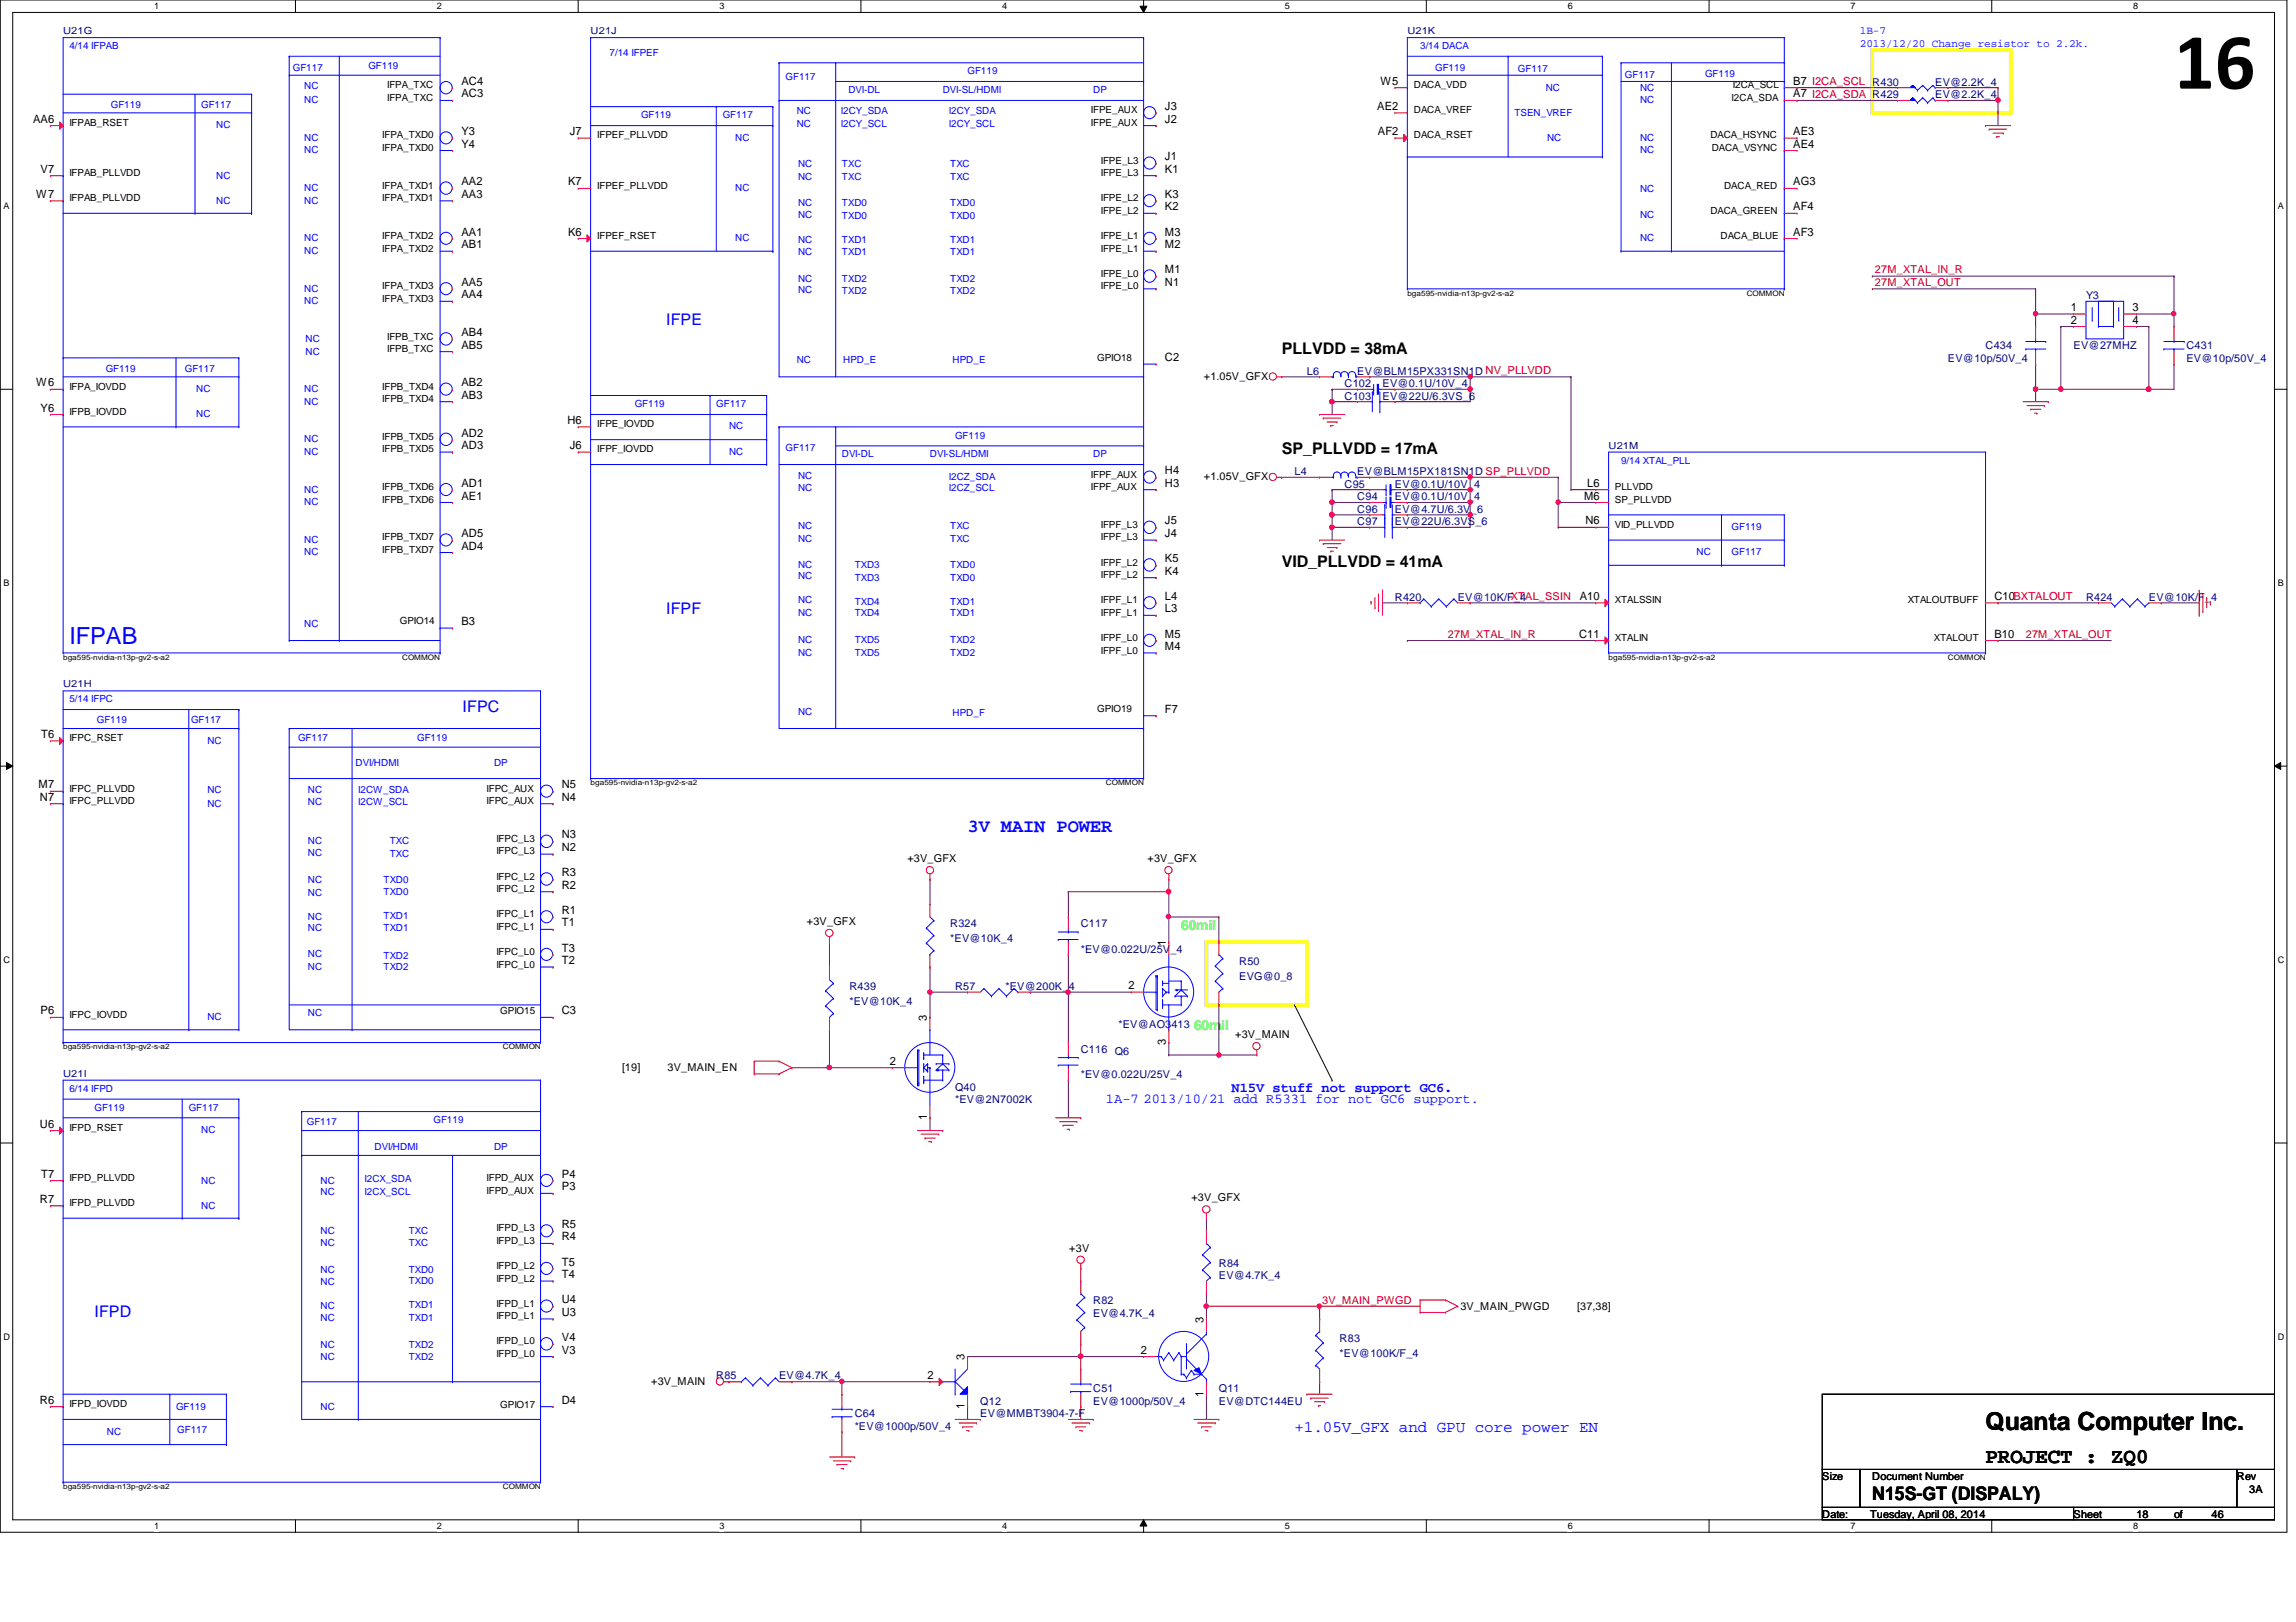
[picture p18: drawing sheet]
<svg xmlns="http://www.w3.org/2000/svg" width="297mm" height="210mm" viewBox="0 0 297 210" stroke-linecap="round" stroke-linejoin="round" font-family="sans-serif">
<defs><g id="words">
<text font-size="10.4" x="281.3" y="11.5">16</text>
<text font-size="3.2" x="256.9" y="185">Quanta Computer Inc.</text>
<text font-size="3" fill="#00f" x="9" y="83.4">IFPAB</text>
<text font-size="2.8" x="256.9" y="189.3">PROJECT : ZQ0</text>
<text font-size="2.4" fill="#00f" x="125.2" y="107.6">3V MAIN POWER</text>
<text font-size="2.4" x="242.2" y="194.1">N15S-GT (DISPALY)</text>
<g font-size="2.1" fill="#00f">
<text x="86.2" y="42">IFPE</text>
<text x="86.2" y="79.4">IFPF</text>
<text x="59.9" y="92.1">IFPC</text>
<text x="12.2" y="170.5">IFPD</text>
<text x="167.5" y="185.3">+1.05V_GFX and GPU core power EN</text>
</g>
<g font-size="2.1">
<text x="165.8" y="45.8">PLLVDD = 38mA</text>
<text x="165.8" y="58.8">SP_PLLVDD = 17mA</text>
<text x="165.8" y="73.4">VID_PLLVDD = 41mA</text>
</g>
<g font-size="1.8" fill="#0f0">
<text x="152.8" y="120.3">60mil</text>
<text x="154.5" y="133.3">60mil</text>
</g>
<g font-size="1.8" fill="#00f">
<text x="143.1" y="142.8">1A-7 2013/10/21 add R5331 for not GC6 support.</text>
<text x="159.3" y="141.3">N15V stuff not support GC6.</text>
</g>
<g font-size="1.5">
<text x="59.7" y="11">AC4</text>
<text x="178.6" y="11">W5</text>
<text x="232" y="11">B7 I2CA_SCL</text>
<text x="4.3" y="15.9">AA6</text>
<text x="59.7" y="17.5">Y3</text>
<text x="59.7" y="12.6">AC3</text>
<text x="73.7" y="17.5">J7</text>
<text x="150.7" y="15.9">J2</text>
<text x="150.7" y="14.2">J3</text>
<text x="178.2" y="14.2">AE2</text>
<text x="178.3" y="17.5">AF2</text>
<text x="232" y="17.5">AE3</text>
<text x="232" y="12.6">A7 I2CA_SDA</text>
<text x="5.2" y="22.4">V7</text>
<text x="59.7" y="19.1">Y4</text>
<text x="150.7" y="22.4">K1</text>
<text x="150.7" y="20.7">J1</text>
<text x="232" y="19.1">AE4</text>
<text x="4.7" y="25.6">W7</text>
<text x="59.7" y="25.6">AA3</text>
<text x="59.7" y="24">AA2</text>
<text x="73.5" y="24">K7</text>
<text x="150.7" y="27.2">K2</text>
<text x="150.7" y="25.6">K3</text>
<text x="232" y="27.2">AF4</text>
<text x="232" y="24">AG3</text>
<text x="59.7" y="32.1">AB1</text>
<text x="59.7" y="30.5">AA1</text>
<text x="73.5" y="30.5">K6</text>
<text x="150.7" y="35.3">M1</text>
<text x="150.7" y="32.1">M2</text>
<text x="150.7" y="30.5">M3</text>
<text x="232" y="30.5">AF3</text>
<text x="59.7" y="38.6">AA4</text>
<text x="59.7" y="37">AA5</text>
<text x="150.7" y="37">N1</text>
<text x="267.9" y="41.9">2</text>
<text x="267.9" y="40.3">1</text>
<text x="275.9" y="41.9">4</text>
<text x="275.9" y="40.3">3</text>
<text x="59.7" y="45.1">AB5</text>
<text x="59.7" y="43.5">AB4</text>
<text x="150.7" y="46.7">C2</text>
<text x="4.7" y="50">W6</text>
<text x="5.2" y="53.3">Y6</text>
<text x="59.7" y="51.6">AB3</text>
<text x="59.7" y="50">AB2</text>
<text x="59.7" y="58.1">AD3</text>
<text x="59.7" y="56.5">AD2</text>
<text x="73.4" y="54.9">H6</text>
<text x="73.7" y="58.1">J6</text>
<text x="59.7" y="64.6">AE1</text>
<text x="59.7" y="63">AD1</text>
<text x="150.7" y="63">H3</text>
<text x="150.7" y="61.4">H4</text>
<text x="204.9" y="64.6">M6</text>
<text x="205.4" y="63">L6</text>
<text x="59.7" y="71.1">AD4</text>
<text x="59.7" y="69.5">AD5</text>
<text x="150.7" y="69.5">J4</text>
<text x="150.7" y="67.9">J5</text>
<text x="205.1" y="67.9">N6</text>
<text x="150.7" y="77.6">L4</text>
<text x="150.7" y="74.4">K4</text>
<text x="150.7" y="72.8">K5</text>
<text x="204.4" y="77.6">A10</text>
<text x="258" y="77.6">C10BXTALOUT</text>
<text x="59.7" y="80.9">B3</text>
<text x="150.7" y="82.5">M5</text>
<text x="150.7" y="79.2">L3</text>
<text x="204.3" y="82.5">C11</text>
<text x="258" y="82.5">B10</text>
<text x="150.7" y="84.1">M4</text>
<text x="5.3" y="95.5">T6</text>
<text x="150.7" y="92.2">F7</text>
<text x="5" y="102">M7</text>
<text x="5.2" y="103.6">N7</text>
<text x="72.7" y="103.6">N4</text>
<text x="72.7" y="102">N5</text>
<text x="72.7" y="113.4">R3</text>
<text x="72.7" y="110.2">N2</text>
<text x="72.7" y="108.5">N3</text>
<text x="72.7" y="119.9">T1</text>
<text x="72.7" y="118.3">R1</text>
<text x="72.7" y="115">R2</text>
<text x="72.7" y="124.8">T2</text>
<text x="72.7" y="123.1">T3</text>
<text x="150.8" y="122.4" transform="rotate(-90 150.8 122.4)">1</text>
<text x="5.2" y="131.3">P6</text>
<text x="72.7" y="131.3">C3</text>
<text x="146" y="128">2</text>
<text x="115.1" y="137.8">2</text>
<text x="119.9" y="132.1" transform="rotate(-90 119.9 132.1)">3</text>
<text x="150.8" y="135.2" transform="rotate(-90 150.8 135.2)">3</text>
<text x="5.2" y="145.9">U6</text>
<text x="119.9" y="145" transform="rotate(-90 119.9 145)">1</text>
<text x="5.2" y="155.7">R7</text>
<text x="5.3" y="152.4">T7</text>
<text x="72.7" y="154.1">P3</text>
<text x="72.7" y="152.4">P4</text>
<text x="72.7" y="160.5">R4</text>
<text x="72.7" y="158.9">R5</text>
<text x="72.7" y="165.4">T4</text>
<text x="72.7" y="163.8">T5</text>
<text x="72.7" y="173.5">V4</text>
<text x="72.7" y="170.3">U3</text>
<text x="72.7" y="168.7">U4</text>
<text x="155.7" y="171.2" transform="rotate(-90 155.7 171.2)">3</text>
<text x="72.7" y="175.2">V3</text>
<text x="120" y="178.4">2</text>
<text x="124.8" y="176" transform="rotate(-90 124.8 176)">3</text>
<text x="147.6" y="175.2">2</text>
<text x="5.2" y="181.7">R6</text>
<text x="72.7" y="181.7">D4</text>
<text x="124.8" y="182.4" transform="rotate(-90 124.8 182.4)">1</text>
<text x="155.7" y="180.8" transform="rotate(-90 155.7 180.8)">1</text>
</g>
<g font-size="1.4" fill="#00f">
<text x="240.6" y="4.4">1B-7</text>
<text x="240.6" y="6.1">2013/12/20 Change resistor to 2.2k.</text>
</g>
<g font-size="1.4" fill="#000080">
<text x="242.2" y="11.1">R430</text>
<text x="250.4" y="11.1">EV@2.2K_4</text>
<text x="242.2" y="12.7">R429</text>
<text x="250.4" y="12.7">EV@2.2K_4</text>
<text x="269.9" y="38.7">Y3</text>
<text x="252" y="46.9">EV@10p/50V_4</text>
<text x="256.9" y="45.2">C434</text>
<text x="268.3" y="45.2">EV@27MHZ</text>
<text x="282.9" y="45.2">C431</text>
<text x="282.9" y="46.9">EV@10p/50V_4</text>
<text x="169.1" y="48.5">L6</text>
<text x="173.9" y="50.1">C102</text>
<text x="173.9" y="51.7">C103</text>
<text x="175.6" y="48.5">EV@BLM15PX331SN1D NV_PLLVDD</text>
<text x="178.9" y="50.1">EV@0.1U/10V_4</text>
<text x="178.9" y="51.7">EV@22U/6.3VS_6</text>
<text x="167.5" y="61.5">L4</text>
<text x="173.9" y="63.1">C95</text>
<text x="175.6" y="61.5">EV@BLM15PX181SN1D SP_PLLVDD</text>
<text x="175.6" y="64.7">C94</text>
<text x="180.5" y="64.7">EV@0.1U/10V_4</text>
<text x="180.5" y="63.1">EV@0.1U/10V_4</text>
<text x="175.6" y="66.4">C96</text>
<text x="175.6" y="68">C97</text>
<text x="180.5" y="66.4">EV@4.7U/6.3V_6</text>
<text x="180.5" y="68">EV@22U/6.3VS_6</text>
<text x="180.5" y="77.7">R420</text>
<text x="188.6" y="77.7">EV@10K/F_4</text>
<text x="269.9" y="77.7">R424</text>
<text x="278" y="77.7">EV@10K/F_4</text>
<text x="122.9" y="120">R324</text>
<text x="122.9" y="122">*EV@10K_4</text>
<text x="139.8" y="120">C117</text>
<text x="139.8" y="123.3">*EV@0.022U/25V_4</text>
<text x="160.3" y="124.9">R50</text>
<text x="109.9" y="128.1">R439</text>
<text x="109.9" y="130.1">*EV@10K_4</text>
<text x="123.6" y="128.1">R57</text>
<text x="130.1" y="128.1">*EV@200K_4</text>
<text x="160.3" y="126.8">EVG@0_8</text>
<text x="139.8" y="136.3">C116 Q6</text>
<text x="144.7" y="133">*EV@AO3413</text>
<text x="123.6" y="141.1">Q40</text>
<text x="123.6" y="142.7">*EV@2N7002K</text>
<text x="139.8" y="139.5">*EV@0.022U/25V_4</text>
<text x="157.7" y="163.9">R84</text>
<text x="157.7" y="165.5">EV@4.7K_4</text>
<text x="141.4" y="168.8">R82</text>
<text x="141.4" y="170.4">EV@4.7K_4</text>
<text x="173.3" y="173.7">R83</text>
<text x="92.7" y="178.5">R85</text>
<text x="100.8" y="178.5">EV@4.7K_4</text>
<text x="173.3" y="175.6">*EV@100K/F_4</text>
<text x="110.6" y="183.4">C64</text>
<text x="110.6" y="185">*EV@1000p/50V_4</text>
<text x="126.8" y="181.8">Q12</text>
<text x="126.8" y="183.4">EV@MMBT3904-7-F</text>
<text x="141.4" y="180.2">C51</text>
<text x="141.4" y="181.8">EV@1000p/50V_4</text>
<text x="157.7" y="180.2">Q11</text>
<text x="157.7" y="181.8">EV@DTC144EU</text>
</g>
<g font-size="1.4" fill="#f00">
<text x="242.6" y="35.4">27M_XTAL_IN_R</text>
<text x="242.6" y="37">27M_XTAL_OUT</text>
<text x="195.4" y="77.7">XTAL_SSIN</text>
<text x="187.3" y="82.5">27M_XTAL_IN_R</text>
<text x="262.1" y="82.5">27M_XTAL_OUT</text>
<text x="171.1" y="168.7">3V_MAIN_PWGD</text>
</g>
<g font-size="1.4">
<text x="155.7" y="49.1">+1.05V_GFX</text>
<text x="155.7" y="62.1">+1.05V_GFX</text>
<text x="117.4" y="111.5">+3V_GFX</text>
<text x="148.5" y="111.5">+3V_GFX</text>
<text x="104.4" y="119.7">+3V_GFX</text>
<text x="159.8" y="134.3">+3V_MAIN</text>
<text x="80.5" y="138.6">[19]</text>
<text x="86.4" y="138.6">3V_MAIN_EN</text>
<text x="154.1" y="155.4">+3V_GFX</text>
<text x="138.3" y="162">+3V</text>
<text x="188.9" y="169.6">3V_MAIN_PWGD</text>
<text x="204" y="169.6">[37,38]</text>
<text x="84.2" y="179.2">+3V_MAIN</text>
<text x="235.8" y="191.5">Size</text>
<text x="242.2" y="191.5">Document Number</text>
<text x="289.4" y="191.5">Rev</text>
<text x="235.8" y="196.4">Date:</text>
<text x="241.9" y="196.4">Tuesday, April 08, 2014</text>
<text x="268.3" y="196.4">Sheet</text>
<text x="276.4" y="196.4">18</text>
<text x="281.3" y="196.4">of</text>
<text x="286.1" y="196.4">46</text>
<text x="291" y="193.2">3A</text>
</g>
<g font-size="1.3" fill="#000080">
<text x="8.2" y="4.4">U21G</text>
<text x="76.4" y="4.4">U21J</text>
<text x="182.1" y="4.4">U21K</text>
<text x="208.1" y="58.1">U21M</text>
<text x="8.2" y="88.9">U21H</text>
<text x="8.2" y="139.4">U21I</text>
</g>
<g font-size="1.3" fill="#00f">
<text x="9" y="6.3">4/14 IFPAB</text>
<text x="37.9" y="9.1">GF117</text>
<text x="39.4" y="11.6">NC</text>
<text x="47.7" y="9">GF119</text>
<text x="78.9" y="7.2">7/14 IFPEF</text>
<text x="101.6" y="10.4">GF117</text>
<text x="125.2" y="9.6">GF119</text>
<text x="183.7" y="6.3">3/14 DACA</text>
<text x="185.7" y="9.1">GF119</text>
<text x="196.4" y="9.3">GF117</text>
<text x="200" y="11.7">NC</text>
<text x="210.2" y="10.1">GF117</text>
<text x="212.2" y="11.7">NC</text>
<text x="220.6" y="9.9">GF119</text>
<text x="14.3" y="14">GF119</text>
<text x="26" y="14">GF117</text>
<text x="28" y="16.6">NC</text>
<text x="39.4" y="13.4">NC</text>
<text x="82.9" y="15.3">GF119</text>
<text x="93.5" y="15.3">GF117</text>
<text x="103.1" y="16.5">NC</text>
<text x="103.1" y="14.8">NC</text>
<text x="108.8" y="16.5">I2CY_SCL</text>
<text x="108.8" y="14.8">I2CY_SDA</text>
<text x="109.8" y="12.1">DVI-DL</text>
<text x="122" y="12.1">DVI-SL/HDMI</text>
<text x="122.8" y="16.5">I2CY_SCL</text>
<text x="122.8" y="14.8">I2CY_SDA</text>
<text x="141.4" y="12.1">DP</text>
<text x="195.9" y="15">TSEN_VREF</text>
<text x="212.2" y="13.4">NC</text>
<text x="28" y="23.1">NC</text>
<text x="39.4" y="18.2">NC</text>
<text x="39.4" y="19.9">NC</text>
<text x="95.1" y="18.2">NC</text>
<text x="103.2" y="21.6">NC</text>
<text x="103.2" y="23.3">NC</text>
<text x="108.9" y="21.6">TXC</text>
<text x="108.9" y="23.3">TXC</text>
<text x="122.9" y="23.3">TXC</text>
<text x="122.9" y="21.6">TXC</text>
<text x="200.1" y="18.2">NC</text>
<text x="212.2" y="19.9">NC</text>
<text x="212.2" y="18.2">NC</text>
<text x="28" y="26.4">NC</text>
<text x="39.4" y="24.7">NC</text>
<text x="39.4" y="26.4">NC</text>
<text x="95.1" y="24.7">NC</text>
<text x="103.2" y="26.7">NC</text>
<text x="103.2" y="28.2">NC</text>
<text x="108.9" y="26.7">TXD0</text>
<text x="108.9" y="28.3">TXD0</text>
<text x="122.9" y="28.3">TXD0</text>
<text x="122.9" y="26.7">TXD0</text>
<text x="212.2" y="24.9">NC</text>
<text x="212.2" y="28.2">NC</text>
<text x="39.4" y="32.9">NC</text>
<text x="39.4" y="31.2">NC</text>
<text x="95.1" y="31.2">NC</text>
<text x="103.2" y="33">NC</text>
<text x="103.2" y="31.4">NC</text>
<text x="108.9" y="31.4">TXD1</text>
<text x="108.9" y="33">TXD1</text>
<text x="122.9" y="33">TXD1</text>
<text x="122.9" y="31.4">TXD1</text>
<text x="212.2" y="31.2">NC</text>
<text x="39.4" y="37.8">NC</text>
<text x="39.4" y="39.4">NC</text>
<text x="103.2" y="36.4">NC</text>
<text x="103.2" y="37.9">NC</text>
<text x="108.9" y="36.4">TXD2</text>
<text x="108.9" y="38.1">TXD2</text>
<text x="122.9" y="38.1">TXD2</text>
<text x="122.9" y="36.4">TXD2</text>
<text x="39.5" y="45.9">NC</text>
<text x="39.5" y="44.2">NC</text>
<text x="103.1" y="47">NC</text>
<text x="109.1" y="47">HPD_E</text>
<text x="123.2" y="47">HPD_E</text>
<text x="13.7" y="48.1">GF119</text>
<text x="23.9" y="48.1">GF117</text>
<text x="25.4" y="50.8">NC</text>
<text x="39.4" y="52.4">NC</text>
<text x="39.4" y="50.8">NC</text>
<text x="82.1" y="52.7">GF119</text>
<text x="92.7" y="52.7">GF117</text>
<text x="25.4" y="54">NC</text>
<text x="39.4" y="58.9">NC</text>
<text x="39.4" y="57.2">NC</text>
<text x="94.3" y="55.5">NC</text>
<text x="94.3" y="58.9">NC</text>
<text x="101.6" y="58.4">GF117</text>
<text x="108.9" y="59.2">DVI-DL</text>
<text x="120.3" y="59.2">DVI-SL/HDMI</text>
<text x="123.6" y="56.8">GF119</text>
<text x="141.4" y="59.2">DP</text>
<text x="39.4" y="65.4">NC</text>
<text x="39.4" y="63.8">NC</text>
<text x="103.2" y="63.6">NC</text>
<text x="103.2" y="62">NC</text>
<text x="122.8" y="63.6">I2CZ_SCL</text>
<text x="122.8" y="62.1">I2CZ_SDA</text>
<text x="209.7" y="60">9/14 XTAL_PLL</text>
<text x="39.4" y="71.9">NC</text>
<text x="39.4" y="70.3">NC</text>
<text x="103.2" y="70.1">NC</text>
<text x="103.2" y="68.5">NC</text>
<text x="122.9" y="68.5">TXC</text>
<text x="122.9" y="70.1">TXC</text>
<text x="219.5" y="71.9">NC</text>
<text x="224" y="68.6">GF119</text>
<text x="224" y="71.9">GF117</text>
<text x="103.2" y="75">NC</text>
<text x="103.2" y="73.5">NC</text>
<text x="110.6" y="73.5">TXD3</text>
<text x="110.6" y="75.1">TXD3</text>
<text x="122.9" y="73.5">TXD0</text>
<text x="122.9" y="75.1">TXD0</text>
<text x="39.4" y="81.2">NC</text>
<text x="103.2" y="83.3">NC</text>
<text x="103.2" y="78.1">NC</text>
<text x="103.2" y="79.7">NC</text>
<text x="110.6" y="83.3">TXD5</text>
<text x="110.6" y="78.2">TXD4</text>
<text x="110.6" y="79.7">TXD4</text>
<text x="122.9" y="79.7">TXD1</text>
<text x="122.9" y="78.2">TXD1</text>
<text x="122.9" y="83.3">TXD2</text>
<text x="103.2" y="84.9">NC</text>
<text x="110.6" y="84.9">TXD5</text>
<text x="122.9" y="84.9">TXD2</text>
<text x="9" y="90.9">5/14 IFPC</text>
<text x="12.5" y="93.5">GF119</text>
<text x="24.7" y="93.5">GF117</text>
<text x="38.6" y="95.9">GF117</text>
<text x="54" y="95.9">GF119</text>
<text x="103.2" y="92.5">NC</text>
<text x="123.2" y="92.7">HPD_F</text>
<text x="26.8" y="96.3">NC</text>
<text x="46" y="99.2">DVI/HDMI</text>
<text x="63.9" y="99.2">DP</text>
<text x="26.8" y="104.4">NC</text>
<text x="26.8" y="102.6">NC</text>
<text x="39.8" y="102.6">NC</text>
<text x="39.8" y="104.2">NC</text>
<text x="46.4" y="102.6">I2CW_SDA</text>
<text x="46.4" y="104.2">I2CW_SCL</text>
<text x="39.8" y="110.7">NC</text>
<text x="39.8" y="109.3">NC</text>
<text x="50.4" y="109.3">TXC</text>
<text x="50.4" y="110.9">TXC</text>
<text x="39.8" y="119">NC</text>
<text x="39.8" y="114.3">NC</text>
<text x="39.8" y="116">NC</text>
<text x="49.6" y="115.8">TXD0</text>
<text x="49.6" y="114.3">TXD0</text>
<text x="49.6" y="118.9">TXD1</text>
<text x="39.8" y="120.5">NC</text>
<text x="39.8" y="123.9">NC</text>
<text x="39.8" y="125.5">NC</text>
<text x="49.6" y="120.5">TXD1</text>
<text x="49.6" y="124.1">TXD2</text>
<text x="49.6" y="125.5">TXD2</text>
<text x="39.8" y="131.5">NC</text>
<text x="26.8" y="132">NC</text>
<text x="9" y="141.3">6/14 IFPD</text>
<text x="12.2" y="143.7">GF119</text>
<text x="24.4" y="143.7">GF117</text>
<text x="26" y="146.6">NC</text>
<text x="39.7" y="145.5">GF117</text>
<text x="48.5" y="148.8">DVI/HDMI</text>
<text x="56.1" y="145.4">GF119</text>
<text x="63.9" y="148.8">DP</text>
<text x="26" y="153.2">NC</text>
<text x="41.5" y="154.6">NC</text>
<text x="41.5" y="153.2">NC</text>
<text x="47.2" y="153">I2CX_SDA</text>
<text x="47.2" y="154.6">I2CX_SCL</text>
<text x="26" y="156.4">NC</text>
<text x="41.5" y="161.3">NC</text>
<text x="41.5" y="159.7">NC</text>
<text x="52.9" y="159.7">TXC</text>
<text x="52.9" y="161.3">TXC</text>
<text x="41.5" y="166.3">NC</text>
<text x="41.5" y="164.7">NC</text>
<text x="52.9" y="164.7">TXD0</text>
<text x="52.9" y="166.2">TXD0</text>
<text x="41.5" y="170.9">NC</text>
<text x="41.5" y="169.4">NC</text>
<text x="52.9" y="170.9">TXD1</text>
<text x="52.9" y="169.2">TXD1</text>
<text x="41.5" y="175.9">NC</text>
<text x="41.5" y="174.5">NC</text>
<text x="52.9" y="175.9">TXD2</text>
<text x="52.9" y="174.5">TXD2</text>
<text x="13.8" y="185.7">NC</text>
<text x="22.8" y="182.4">GF119</text>
<text x="22.9" y="185.5">GF117</text>
<text x="41.5" y="182.4">NC</text>
</g>
<g font-size="1.3">
<text x="50.1" y="11.4">IFPA_TXC</text>
<text x="182.9" y="11.4">DACA_VDD</text>
<text x="224.2" y="11.4">I2CA_SCL</text>
<text x="9" y="16.3">IFPAB_RSET</text>
<text x="49.4" y="17.9">IFPA_TXD0</text>
<text x="50.1" y="13">IFPA_TXC</text>
<text x="77.3" y="17.9">IFPEF_PLLVDD</text>
<text x="141.1" y="16.3">IFPE_AUX</text>
<text x="141.1" y="14.6">IFPE_AUX</text>
<text x="182.9" y="17.9">DACA_RSET</text>
<text x="182.9" y="14.6">DACA_VREF</text>
<text x="221.3" y="17.9">DACA_HSYNC</text>
<text x="224" y="13">I2CA_SDA</text>
<text x="9" y="22.8">IFPAB_PLLVDD</text>
<text x="49.4" y="19.6">IFPA_TXD0</text>
<text x="142.4" y="22.8">IFPE_L3</text>
<text x="142.4" y="21.2">IFPE_L3</text>
<text x="221.4" y="19.6">DACA_VSYNC</text>
<text x="9" y="26">IFPAB_PLLVDD</text>
<text x="49.4" y="26">IFPA_TXD1</text>
<text x="49.4" y="24.4">IFPA_TXD1</text>
<text x="77.3" y="24.4">IFPEF_PLLVDD</text>
<text x="142.4" y="27.7">IFPE_L2</text>
<text x="142.4" y="26">IFPE_L2</text>
<text x="221.3" y="27.7">DACA_GREEN</text>
<text x="223.1" y="24.4">DACA_RED</text>
<text x="49.4" y="32.6">IFPA_TXD2</text>
<text x="49.4" y="30.9">IFPA_TXD2</text>
<text x="77.3" y="30.9">IFPEF_RSET</text>
<text x="142.4" y="35.8">IFPE_L0</text>
<text x="142.4" y="32.6">IFPE_L1</text>
<text x="142.4" y="30.9">IFPE_L1</text>
<text x="222.6" y="30.9">DACA_BLUE</text>
<text x="49.4" y="39">IFPA_TXD3</text>
<text x="49.4" y="37.4">IFPA_TXD3</text>
<text x="142.4" y="37.4">IFPE_L0</text>
<text x="50.1" y="45.6">IFPB_TXC</text>
<text x="50.1" y="43.9">IFPB_TXC</text>
<text x="141.9" y="46.7">GPIO18</text>
<text x="9" y="53.7">IFPB_IOVDD</text>
<text x="9" y="50.4">IFPA_IOVDD</text>
<text x="49.4" y="52.1">IFPB_TXD4</text>
<text x="49.4" y="50.4">IFPB_TXD4</text>
<text x="49.4" y="58.5">IFPB_TXD5</text>
<text x="49.4" y="56.9">IFPB_TXD5</text>
<text x="77.3" y="58.5">IFPF_IOVDD</text>
<text x="77.3" y="55.3">IFPE_IOVDD</text>
<text x="49.4" y="65.1">IFPB_TXD6</text>
<text x="49.4" y="63.4">IFPB_TXD6</text>
<text x="141.1" y="63.4">IFPF_AUX</text>
<text x="141.1" y="61.8">IFPF_AUX</text>
<text x="208.9" y="65.1">SP_PLLVDD</text>
<text x="208.9" y="63.4">PLLVDD</text>
<text x="49.4" y="71.5">IFPB_TXD7</text>
<text x="49.4" y="69.9">IFPB_TXD7</text>
<text x="142.4" y="69.9">IFPF_L3</text>
<text x="142.4" y="68.3">IFPF_L3</text>
<text x="208.9" y="68.3">VID_PLLVDD</text>
<text x="142.4" y="74.8">IFPF_L2</text>
<text x="142.4" y="73.2">IFPF_L2</text>
<text x="51.7" y="80.8">GPIO14</text>
<text x="142.4" y="82.9">IFPF_L0</text>
<text x="142.4" y="79.7">IFPF_L1</text>
<text x="142.4" y="78.1">IFPF_L1</text>
<text x="208.9" y="78.1">XTALSSIN</text>
<text x="208.9" y="82.9">XTALIN</text>
<text x="246.8" y="78.1">XTALOUTBUFF</text>
<text x="250.2" y="82.9">XTALOUT</text>
<text x="142.4" y="84.6">IFPF_L0</text>
<text x="9" y="95.9">IFPC_RSET</text>
<text x="141.9" y="92.2">GPIO19</text>
<text x="9" y="104.1">IFPC_PLLVDD</text>
<text x="9" y="102.4">IFPC_PLLVDD</text>
<text x="62.9" y="104.1">IFPC_AUX</text>
<text x="62.9" y="102.4">IFPC_AUX</text>
<text x="64.2" y="113.8">IFPC_L2</text>
<text x="64.2" y="110.6">IFPC_L3</text>
<text x="64.2" y="109">IFPC_L3</text>
<text x="64.2" y="118.7">IFPC_L1</text>
<text x="64.2" y="115.4">IFPC_L2</text>
<text x="64.2" y="125.2">IFPC_L0</text>
<text x="64.2" y="123.6">IFPC_L0</text>
<text x="64.2" y="120.3">IFPC_L1</text>
<text x="9" y="131.7">IFPC_IOVDD</text>
<text x="64.7" y="131.2">GPIO15</text>
<text x="9" y="146.3">IFPD_RSET</text>
<text x="9" y="152.8">IFPD_PLLVDD</text>
<text x="62.9" y="154.5">IFPD_AUX</text>
<text x="62.9" y="152.8">IFPD_AUX</text>
<text x="9" y="156.1">IFPD_PLLVDD</text>
<text x="64.2" y="161">IFPD_L3</text>
<text x="64.2" y="159.3">IFPD_L3</text>
<text x="64.2" y="165.9">IFPD_L2</text>
<text x="64.2" y="164.2">IFPD_L2</text>
<text x="64.2" y="174">IFPD_L0</text>
<text x="64.2" y="170.7">IFPD_L1</text>
<text x="64.2" y="169.1">IFPD_L1</text>
<text x="64.2" y="175.6">IFPD_L0</text>
<text x="9" y="182.1">IFPD_IOVDD</text>
<text x="64.7" y="182.2">GPIO17</text>
</g>
<g font-size="1.2">
<text x="19.9" y="1.2">1</text>
<text x="56.5" y="1.2">2</text>
<text x="93.1" y="1.2">3</text>
<text x="129.7" y="1.2">4</text>
<text x="166.2" y="1.2">5</text>
<text x="202.8" y="1.2">6</text>
<text x="239.4" y="1.2">7</text>
<text x="276" y="1.2">8</text>
<text x=".5" y="27.1">A</text>
<text x="294.7" y="27.1">A</text>
<text x=".5" y="75.8">B</text>
<text x="294.7" y="75.8">B</text>
<text x=".5" y="124.6">C</text>
<text x="294.7" y="124.6">C</text>
<text x=".5" y="173.4">D</text>
<text x="294.7" y="173.4">D</text>
<text x="19.9" y="197.9">1</text>
<text x="56.5" y="197.9">2</text>
<text x="93.1" y="197.9">3</text>
<text x="129.7" y="197.9">4</text>
<text x="166.2" y="197.9">5</text>
<text x="202.8" y="197.9">6</text>
<text x="239.4" y="197.9">7</text>
<text x="276" y="197.9">8</text>
</g>
<g font-size="1">
<text x="182.1" y="38.3">bga595-nvidia-n13p-gv2-s-a2</text>
<text x="226" y="38.3">COMMON</text>
<text x="8.2" y="85.4">bga595-nvidia-n13p-gv2-s-a2</text>
<text x="52" y="85.4">COMMON</text>
<text x="208.1" y="85.4">bga595-nvidia-n13p-gv2-s-a2</text>
<text x="252" y="85.4">COMMON</text>
<text x="76.4" y="101.6">bga595-nvidia-n13p-gv2-s-a2</text>
<text x="143.1" y="101.6">COMMON</text>
<text x="8.2" y="135.8">bga595-nvidia-n13p-gv2-s-a2</text>
<text x="65.1" y="135.8">COMMON</text>
<text x="8.2" y="192.7">bga595-nvidia-n13p-gv2-s-a2</text>
<text x="65.1" y="192.7">COMMON</text>
</g>
</g></defs>
<path d="M0 0h295.9v198.3h-295.9zM1.6 1.6h292.7v195.1h-292.7z" fill="none" stroke="#000" stroke-width=".13"/>
<g fill="#fff">
<path d="M19.9 .2h.6v1.3h-.6z"/>
<path d="M19.9 196.8h.6v1.4h-.6z"/>
</g>
<path d="M38.2 0v1.6M38.2 196.7v1.6" fill="none" stroke="#000" stroke-width=".13"/>
<g fill="#fff">
<path d="M56.5 .2h.6v1.3h-.6z"/>
<path d="M56.5 196.8h.6v1.4h-.6z"/>
</g>
<path d="M74.8 0v1.6M74.8 196.7v1.6" fill="none" stroke="#000" stroke-width=".13"/>
<g fill="#fff">
<path d="M93.1 .2h.6v1.3h-.6z"/>
<path d="M93.1 196.8h.6v1.4h-.6z"/>
</g>
<path d="M111.4 0v1.6M111.4 196.7v1.6" fill="none" stroke="#000" stroke-width=".13"/>
<g fill="#fff">
<path d="M129.7 .2h.6v1.3h-.6z"/>
<path d="M129.7 196.8h.6v1.4h-.6z"/>
</g>
<path d="M147.5 .8h.9l-.4 .8zM148 0v1.6M148 196.7l.4 .8h-.9zM148 196.7v1.6" fill="none" stroke="#000" stroke-width=".13"/>
<path d="M147.5 .8h.9l-.4 .8zM148 196.7l.4 .8h-.9z" fill="#000"/>
<g fill="#fff">
<path d="M166.2 .2h.6v1.3h-.6z"/>
<path d="M166.2 196.8h.6v1.4h-.6z"/>
</g>
<path d="M184.5 0v1.6M184.5 196.7v1.6" fill="none" stroke="#000" stroke-width=".13"/>
<g fill="#fff">
<path d="M202.8 .2h.6v1.3h-.6z"/>
<path d="M202.8 196.8h.6v1.4h-.6z"/>
</g>
<path d="M221.1 0v1.6M221.1 196.7v1.6" fill="none" stroke="#000" stroke-width=".13"/>
<g fill="#fff">
<path d="M239.4 .2h.6v1.3h-.6z"/>
<path d="M239.4 196.8h.6v1.4h-.6z"/>
</g>
<path d="M257.7 0v1.6M257.7 196.7v1.6" fill="none" stroke="#000" stroke-width=".13"/>
<g fill="#fff">
<path d="M276 .2h.6v1.3h-.6z"/>
<path d="M276 196.8h.6v1.4h-.6z"/>
<path d="M.5 26h.7v1.3h-.7z"/>
<path d="M294.7 26h.7v1.3h-.7z"/>
<path d="M.5 74.8h.7v1.3h-.7z"/>
<path d="M294.7 74.8h.7v1.3h-.7z"/>
</g>
<path d="M0 50.4h1.6M294.3 50.4h1.6" fill="none" stroke="#000" stroke-width=".13"/>
<g fill="#fff">
<path d="M.5 123.5h.8v1.3h-.8z"/>
<path d="M294.7 123.5h.8v1.3h-.8z"/>
</g>
<path d="M0 99.1h1.6M.8 98.7l.8 .4-.8 .5zM294.3 99.1l.8-.4v.9zM294.3 99.1h1.6" fill="none" stroke="#000" stroke-width=".13"/>
<path d="M.8 98.7l.8 .4-.8 .5zM294.3 99.1l.8-.4v.9z" fill="#000"/>
<g fill="#fff">
<path d="M.5 172.3h.8v1.3h-.8z"/>
<path d="M294.7 172.3h.8v1.3h-.8z"/>
</g>
<path d="M167.5 130l4.8 9.8M172.3 139.8h.1M0 147.9h1.6M294.3 147.9h1.6" fill="none" stroke="#000" stroke-width=".13"/>
<path d="M242.2 6.5h17.9v8.1h-17.9zM156.1 121.9h13v8.1h-13z" fill="none" stroke="#ff0" stroke-width=".47"/>
<path d="M182.1 66.6h.1M182.1 66.6h8.1" fill="none" stroke="#800040" stroke-width=".13"/>
<circle cx="190.2" cy="66.6" r=".31" fill="#f0f"/>
<circle cx="190.2" cy="66.6" r=".31" fill="none" stroke="#f0f" stroke-width=".13"/>
<path d="M172.3 66.6h.1M172.3 66.6h4.9M172.3 66.6v1.6M182.1 65h.1M182.1 65h8.1M190.2 66.6h.1M190.2 66.6v1.6" fill="none" stroke="#800040" stroke-width=".13"/>
<circle cx="190.2" cy="65" r=".3" fill="#f0f"/>
<circle cx="190.2" cy="65" r=".3" fill="none" stroke="#f0f" stroke-width=".13"/>
<path d="M172.3 68.2h.1M172.3 68.2h4.9M190.2 63.4h.1M190.2 63.4v1.6" fill="none" stroke="#800040" stroke-width=".13"/>
<circle cx="172.3" cy="68.2" r=".31" fill="#f0f"/>
<circle cx="172.3" cy="68.2" r=".31" fill="none" stroke="#f0f" stroke-width=".13"/>
<path d="M165.8 61.8h.1M165.8 61.8h4.9M172.3 68.2h.1M172.3 68.2v1.7M182.1 63.4h.1M182.1 63.4h8.1" fill="none" stroke="#800040" stroke-width=".13"/>
<circle cx="190.2" cy="63.4" r=".3" fill="#f0f"/>
<circle cx="190.2" cy="63.4" r=".3" fill="none" stroke="#f0f" stroke-width=".13"/>
<path d="M177.2 61.8h.1M177.2 61.8h13M182.1 68.2h.1M182.1 68.2h8.1" fill="none" stroke="#800040" stroke-width=".13"/>
<circle cx="190.2" cy="61.7" r=".3" fill="#f0f"/>
<circle cx="190.2" cy="61.7" r=".3" fill="none" stroke="#f0f" stroke-width=".13"/>
<path d="M172.3 63.4h.1M172.3 63.4h4.9M172.3 63.4v1.6" fill="none" stroke="#800040" stroke-width=".13"/>
<circle cx="172.3" cy="65" r=".31" fill="#f0f"/>
<circle cx="172.3" cy="65" r=".31" fill="none" stroke="#f0f" stroke-width=".13"/>
<path d="M172.3 65h.1M172.3 65h4.9M172.3 65v1.6M190.2 61.8h.1M190.2 61.8v1.6" fill="none" stroke="#800040" stroke-width=".13"/>
<circle cx="172.3" cy="66.6" r=".32" fill="#f0f"/>
<circle cx="172.3" cy="66.6" r=".32" fill="none" stroke="#f0f" stroke-width=".13"/>
<g fill="none" stroke="#800040" stroke-width=".13">
<path d="M172.3 50.4h.1M172.3 50.4h3.3M172.3 50.4v1.6M190.2 48.8h.1M190.2 48.8h13M203.2 48.8h.1M203.2 48.8v14.6M178.9 78h.1M178.9 78h3.2M190.2 65h.1M190.2 61.8h.1M190.2 78h.1"/>
<path d="M190.2 65v1.6M190.2 61.8h11.4M190.2 78h16.3M201.6 65h.1M201.6 68.2h.1M201.6 65h4.9M201.6 65v3.2M201.6 68.2h4.9M203.2 63.4h.1M203.2 63.4h3.3M258.5 78h.1M258.5 78h13"/>
<path d="M279.6 78h.1M279.6 78h4.9M182.1 82.9h.1M182.1 82.9h24.4M258.5 82.9h.1M258.5 82.9h14.6"/>
</g>
<circle cx="172.3" cy="52" r=".31" fill="#f0f"/>
<circle cx="172.3" cy="52" r=".31" fill="none" stroke="#f0f" stroke-width=".13"/>
<path d="M172.3 52h.1M172.3 52h3.3M172.3 52v1.6M177.2 48.8h.1M177.2 48.8h13M180.5 52h.1M180.5 52h9.7" fill="none" stroke="#800040" stroke-width=".13"/>
<circle cx="190.2" cy="48.7" r=".3" fill="#f0f"/>
<circle cx="190.2" cy="48.7" r=".3" fill="none" stroke="#f0f" stroke-width=".13"/>
<path d="M165.8 48.8h.1M165.8 48.8h4.9M190.2 50.4h.1M190.2 50.4v1.6" fill="none" stroke="#800040" stroke-width=".13"/>
<circle cx="190.2" cy="50.4" r=".31" fill="#f0f"/>
<circle cx="190.2" cy="50.4" r=".31" fill="none" stroke="#f0f" stroke-width=".13"/>
<path d="M180.5 50.4h.1M190.2 48.8h.1M190.2 48.8v1.6h-9.7M201.6 61.8h.1M201.6 61.8v3.2" fill="none" stroke="#800040" stroke-width=".13"/>
<circle cx="201.6" cy="65" r=".3" fill="#f0f"/>
<circle cx="201.6" cy="65" r=".3" fill="none" stroke="#f0f" stroke-width=".13"/>
<path d="M232.5 11.3h.1M232.5 13h.1M232.5 11.3h13M232.5 13h13M252 11.3h.1M252 11.3h6.5M258.5 13h.1M258.5 13v3.3" fill="none" stroke="#800040" stroke-width=".13"/>
<circle cx="258.5" cy="12.9" r=".3" fill="#f0f"/>
<circle cx="258.5" cy="12.9" r=".3" fill="none" stroke="#f0f" stroke-width=".13"/>
<path d="M252 13h.1M258.5 11.3h.1M258.5 11.3v1.7h-6.5M107.3 121.9h.1M107.3 133.3h.1M107.3 138.2h.1M107.3 121.9v3.2M107.3 133.3v4.9M107.3 138.2h8.1" fill="none" stroke="#800040" stroke-width=".13"/>
<circle cx="107.3" cy="138.1" r=".31" fill="#f0f"/>
<circle cx="107.3" cy="138.1" r=".31" fill="none" stroke="#f0f" stroke-width=".13"/>
<path d="M120.3 125.1h.1M120.3 125.1v3.3M151.2 134.9h.1M151.2 134.9v1.6" fill="none" stroke="#800040" stroke-width=".13"/>
<circle cx="120.3" cy="128.4" r=".3" fill="#f0f"/>
<circle cx="120.3" cy="128.4" r=".3" fill="none" stroke="#f0f" stroke-width=".13"/>
<g fill="none" stroke="#800040" stroke-width=".13">
<path d="M120.3 113.8h.1M120.3 113.8v3.2M138.2 115.4h.1M138.2 115.4v3.3M151.2 113.8h.1M151.2 113.8v1.6h-13M138.2 128.4h.1M138.2 139.8h.1M138.2 128.4h8.1M138.2 128.4v6.5M138.2 139.8v4.9M151.2 136.5h.1"/>
<path d="M151.2 136.5h6.5M120.3 144.7h.1M120.3 144.7v1.6"/>
</g>
<circle cx="151.2" cy="115.4" r=".31" fill="#f0f"/>
<circle cx="151.2" cy="115.4" r=".31" fill="none" stroke="#f0f" stroke-width=".13"/>
<path d="M151.2 115.4h.1M151.2 115.4v3.3M102.4 138.2h.1M102.4 138.2h4.9M120.3 128.4h.1M120.3 128.4h4.9M120.3 128.4v3.3M133.3 128.4h.1M138.2 123.5h.1M138.2 123.5v4.9h-4.9" fill="none" stroke="#800040" stroke-width=".13"/>
<circle cx="138.2" cy="128.4" r=".3" fill="#f0f"/>
<circle cx="138.2" cy="128.4" r=".3" fill="none" stroke="#f0f" stroke-width=".13"/>
<path d="M151.2 118.7h.1M151.2 118.7h6.5M151.2 118.7v3.2M157.7 118.7h.1M157.7 118.7v3.2" fill="none" stroke="#800040" stroke-width=".13"/>
<circle cx="151.2" cy="118.6" r=".3" fill="#f0f"/>
<circle cx="151.2" cy="118.6" r=".3" fill="none" stroke="#f0f" stroke-width=".13"/>
<path d="M157.7 130h.1M157.7 130v6.5" fill="none" stroke="#800040" stroke-width=".13"/>
<circle cx="157.7" cy="136.5" r=".3" fill="#f0f"/>
<circle cx="157.7" cy="136.5" r=".3" fill="none" stroke="#f0f" stroke-width=".13"/>
<path d="M157.7 136.5h.1M157.7 136.5h4.9M156.1 157.6h.1M156.1 157.6v1.7M139.8 175.6h.1M139.8 175.6h8.2M156.1 169h.1M156.1 169h27.6M170.7 169h.1" fill="none" stroke="#800040" stroke-width=".13"/>
<circle cx="170.7" cy="169" r=".3" fill="#f0f"/>
<circle cx="170.7" cy="169" r=".3" fill="none" stroke="#f0f" stroke-width=".13"/>
<circle cx="156.1" cy="169" r=".31" fill="#f0f"/>
<circle cx="156.1" cy="169" r=".31" fill="none" stroke="#f0f" stroke-width=".13"/>
<path d="M139.8 173.9h.1M139.8 173.9v1.7M156.1 169h.1M156.1 169v1.7M170.7 169h.1M170.7 169v1.7" fill="none" stroke="#800040" stroke-width=".13"/>
<circle cx="139.8" cy="175.5" r=".31" fill="#f0f"/>
<circle cx="139.8" cy="175.5" r=".31" fill="none" stroke="#f0f" stroke-width=".13"/>
<g fill="none" stroke="#800040" stroke-width=".13">
<path d="M108.9 178.8h.1M108.9 178.8h11.4M125.2 175.6h.1M125.2 175.6h14.6M139.8 175.6h.1M139.8 164.2h.1M139.8 164.2v1.6M139.8 175.6v1.6M156.1 167.4h.1M156.1 167.4v1.6M170.7 178.8h.1M170.7 178.8v1.6"/>
<path d="M139.8 182h.1M139.8 182v1.7M156.1 180.4h.1M156.1 180.4v3.3"/>
</g>
<circle cx="108.9" cy="178.8" r=".3" fill="#f0f"/>
<circle cx="108.9" cy="178.8" r=".3" fill="none" stroke="#f0f" stroke-width=".13"/>
<g fill="none" stroke="#800040" stroke-width=".13">
<path d="M281.3 35.7h.1M281.3 35.7v6.5M263.4 47.1h.1M263.4 50.4h.1M263.4 40.6h.1M263.4 40.6v1.6M263.4 47.1v3.3M263.4 50.4h3.2M263.4 40.6h4.9M276.4 40.6h.1M276.4 40.6h4.9M281.3 40.6h.1"/>
<path d="M102.4 178.8h.1M102.4 178.8h6.5M108.9 178.8h.1M108.9 178.8v1.6M108.9 185.3h.1M108.9 185.3v3.3M125.2 182h.1M125.2 182v1.7"/>
</g>
<circle cx="281.2" cy="40.6" r=".3" fill="#f0f"/>
<circle cx="281.2" cy="40.6" r=".3" fill="none" stroke="#f0f" stroke-width=".13"/>
<path d="M263.4 50.4h.1M263.4 50.4v1.6" fill="none" stroke="#800040" stroke-width=".13"/>
<circle cx="263.3" cy="50.4" r=".31" fill="#f0f"/>
<circle cx="263.3" cy="50.4" r=".31" fill="none" stroke="#f0f" stroke-width=".13"/>
<path d="M263.4 37.4h.1M263.4 37.4v3.2M281.3 47.1h.1M281.3 47.1v3.3" fill="none" stroke="#800040" stroke-width=".13"/>
<circle cx="263.4" cy="40.6" r=".3" fill="#f0f"/>
<circle cx="263.4" cy="40.6" r=".3" fill="none" stroke="#f0f" stroke-width=".13"/>
<path d="M266.6 42.2h.1M266.6 42.2v8.2M278 42.2h.1M278 42.2v8.2" fill="none" stroke="#800040" stroke-width=".13"/>
<circle cx="266.6" cy="50.4" r=".31" fill="#f0f"/>
<circle cx="266.6" cy="50.4" r=".31" fill="none" stroke="#f0f" stroke-width=".13"/>
<path d="M266.6 50.4h.1M266.6 50.4h14.7M278 50.4h.1" fill="none" stroke="#800040" stroke-width=".13"/>
<circle cx="278" cy="50.4" r=".32" fill="#f0f"/>
<circle cx="278" cy="50.4" r=".32" fill="none" stroke="#f0f" stroke-width=".13"/>
<path d="M242.2 37.4h.1M242.2 35.7h.1M242.2 37.4h21.2M242.2 35.7h39.1M266.6 42.2h.1M266.6 42.2h1.7M276.4 42.2h.1M276.4 42.2h1.6" fill="none" stroke="#800040" stroke-width=".13"/>
<g fill="none" stroke="#f00" stroke-width=".13">
<path d="M256.9 16.3h.1M256.9 16.3h3.2M257.3 16.7h.1M257.3 16.7h2.3M257.8 17.2h1.4M258.3 17.7h.1M258.3 17.7h.4M259.2 17.2h.1M165.2 48.8h.6M165.8 48.8h.1M170.7 53.6h.1M170.7 53.6h3.2"/>
<path d="M171.2 54.1h.1M171.2 54.1h2.3M171.7 54.6h1.3M172.2 55.1h.1M172.2 55.1h.3M173 54.6h.1M261.7 52h3.3M262.3 52.5h2.2M262.7 53h.1M262.7 53h1.3M263.2 53.5h.3M263.5 53.5h.1"/>
<path d="M264.5 52.5h.1M265 52h.1M165.2 61.8h.6M165.8 61.8h.1M170.7 69.9h.1M170.7 69.9h3.2M171.2 70.4h.1M171.2 70.4h2.3M171.7 70.9h1.3M172.2 71.3h.1M172.2 71.3h.3M173 70.9h.1"/>
<path d="M177.4 77.9h.1M177.4 77.9v.3M177.9 78.7h.1M177.9 77.3v1.4M178.3 76.9h.1M178.3 76.9v2.3M178.9 76.4h.1M178.9 76.4v3.2M284.5 79.6h.1M284.5 76.4v3.2M285 79.2h.1M285 76.9v2.3"/>
<path d="M285.5 77.3h.1M285.5 77.3v1.4M286 78.2h.1M286 77.9v.3M120.3 113.8h.1M120.3 113.1v.7M151.2 113.8h.1M151.2 113.1v.7M97.6 137.3h.1M97.6 139h.1M97.6 139h3.2M97.6 137.3h3.2"/>
<path d="M97.6 137.3v1.7M100.8 139h.1M100.8 137.3h.1M100.8 137.3l1.6 .9M102.4 138.2h.1M102.4 138.2l-1.6 .8M107.3 121.9h.1M107.3 121.2v.7M162.6 136.5h.1M162.6 135.9v.6M118.7 146.3h3.3M119.2 146.8h2.3"/>
<path d="M119.7 147.3h.1M119.7 147.3h1.3M120.1 147.7h.4M120.5 147.7h.1M121.5 146.8h.1M122 146.3h.1M136.6 144.7h3.2M137.1 145.2h2.2M137.5 145.6h.1M137.5 145.6h1.3M138 146.1h.3M138.3 146.1h.1"/>
<path d="M139.3 145.2h.1M139.8 144.7h.1M156.1 157.6h.1M156.1 157v.6M93.6 178.8h.7M94.3 178.8h.1M139.8 164.2h.1M139.8 163.5v.7M183.7 169.8h.1M183.7 168.2h.1M183.7 168.2h3.3M183.7 169.8h3.3"/>
<path d="M183.7 168.2v1.6M187 168.2h.1M187 169.8h.1M187 168.2l1.6 .8M188.6 169h.1M188.6 169l-1.6 .8M107.3 188.6h3.3M107.8 189.1h2.3M108.3 189.5h.1M108.3 189.5h1.3M108.8 190h.3M109.1 190h.1"/>
<path d="M110.1 189.1h.1M110.6 188.6h.1M123.6 183.7h3.2M124.1 184.1h2.2M124.5 184.7h.1M124.5 184.7h1.4M125 185.1h.3M125.3 185.1h.1M126.3 184.1h.1M126.8 183.7h.1M138.2 183.7h3.2M138.7 184.1h2.3"/>
<path d="M139.2 184.7h.1M139.2 184.7h1.3M139.7 185.1h.3M140 185.1h.1M141 184.1h.1M141.4 183.7h.1M154.5 183.7h3.2M154.9 184.1h2.3M155.4 184.7h.1M155.4 184.7h1.3M155.9 185.1h.3M156.2 185.1h.1"/>
<path d="M157.2 184.1h.1M157.7 183.7h.1M169.1 180.4h.1M169.1 180.4h3.2M169.6 180.9h.1M169.6 180.9h2.2M170 181.4h1.4M170.6 181.9h.1M170.6 181.9h.3M171.4 181.4h.1"/>
<circle cx="164.7" cy="48.7" r=".47"/>
<circle cx="164.7" cy="61.7" r=".47"/>
<circle cx="120.3" cy="112.6" r=".47"/>
<circle cx="151.2" cy="112.6" r=".47"/>
<circle cx="107.3" cy="120.7" r=".48"/>
<circle cx="162.5" cy="135.4" r=".47"/>
<circle cx="156.1" cy="156.5" r=".48"/>
<circle cx="93.1" cy="178.8" r=".47"/>
<circle cx="139.8" cy="163" r=".48"/>
</g>
<path d="M235.8 180.4h58.5v9.8h-58.5zM235.8 190.2h4.8v4.9h-4.8zM235.8 195.1h32.5v1.6h-32.5zM240.6 190.2h48.8v4.9h-48.8zM268.3 195.1h26v1.6h-26zM289.4 190.2h4.9v4.9h-4.9z" fill="none" stroke="#000" stroke-width=".13"/>
<path d="M177.7 51h.1M177.7 49.7v1.3" fill="none" stroke="#00f" stroke-width=".13"/>
<path d="M178.2 49.7h.1v1.3h-.1z" fill-rule="evenodd" fill="#00f"/>
<g fill="none" stroke="#00f" stroke-width=".13">
<path d="M177.2 50.4h.5M177.7 50.4h.1M178.2 49.7h.1v1.3h-.1zM178.3 50.4h.1M178.3 50.4h.6M179.3 65.7h.1M179.3 64.3v1.4M106.8 128.2h.1M106.8 130.2h.1M106.8 128.2l1 1M106.8 130.2l1 .9M107.3 131.7h.1"/>
<path d="M107.3 126.8l.5 .5M107.8 127.3h.1M107.8 129.2h.1M107.8 131.1h.1M107.8 127.3l-1 .9M107.8 129.2l-1 1M107.8 131.1l-.5 .6"/>
</g>
<path d="M175.6 50.4h.1M175.6 50.4h1.6M178.9 50.4h1.6M180.5 50.4h.1M107.3 125.1h.1M107.3 133.3h.1M107.3 125.1v1.7M107.3 131.7v1.6" fill="none" stroke="#f00" stroke-width=".13"/>
<path d="M179.8 64.3h.2v1.4h-.2z" fill-rule="evenodd" fill="#00f"/>
<g fill="none" stroke="#00f" stroke-width=".13">
<path d="M247.4 11h.1M247.4 11l-.3 .3M247.4 11l.7 .7M248.1 11.7h.1M248.7 11h.1M248.7 11l-.6 .7M248.7 11l.7 .7M249.4 11.7h.1M250.1 11h.1M250.1 11l-.7 .7M250.1 11l.3 .3M250.4 11.3h.1"/>
<path d="M262.1 45.2h.1M262.1 44.2h2.6M262.1 45.2h2.6M263.4 45.2h.1M263.4 44.2h.1M263.4 43.9v.3M263.4 45.2v.3M264.7 44.2h.1M178.9 65h.4M179.3 65h.1M179.8 64.3h.2v1.4h-.2zM180 65h.1"/>
<path d="M180 65h.5"/>
</g>
<path d="M263.4 47.1h.1M263.4 42.2h.1M263.4 42.2v1.7M263.4 45.5v1.6M177.2 65h.1M177.2 65h1.7M180.5 65h1.6M182.1 65h.1" fill="none" stroke="#f00" stroke-width=".13"/>
<path d="M247.1 11.3l.3-.3 .4 .3-.4-.3 .4 .3z" fill-rule="evenodd" fill="#00f"/>
<g fill="none" stroke="#00f" stroke-width=".13">
<path d="M247.1 11.3l.3-.3 .4 .3-.4-.3 .4 .3zM256.9 58.5h.1M256.9 58.5v26M256.9 58.5h-48.8v26M208.1 63.4h.1M208.1 68.2h.1M208.1 78h.1M208.1 65h.1M208.1 66.6h.1M208.1 69.9h22.7M208.1 66.6h22.7M208.1 73.2h22.7"/>
<path d="M222.7 73.2h.1M222.7 66.6v6.6M230.8 69.9h.1M230.8 66.6h.1M230.8 73.2h.1M230.8 66.6v6.6M256.9 78h.1M208.1 82.9h.1M208.1 84.5h.1M208.1 84.5h48.8M256.9 82.9h.1M256.9 84.5h.1"/>
<path d="M148 128.4h1.6M149.6 126.3h.1M149.6 128.4h.1M149.6 126.3v4.4h.1M149.7 130.7h.1M149.7 126.4h.1M149.7 126.3h.1M149.7 126.3v4.4M150.4 130h.1M150.4 129.7h.1M150.4 129.4h.1M150.4 127.3h.1"/>
<path d="M150.4 127h.1M150.4 127.9h.1M150.4 128.9h.1M150.4 130h2.4M150.4 127v.6M150.4 127.9v1M150.4 129.4v1.1M150.4 127.3h.8M150.4 127.9l.5 .5M150.9 128.4h.1M150.9 128.4h.3M150.9 128.4l-.5 .5"/>
<path d="M151.2 128.4h.1M151.2 133.3h.1M151.2 123.5v4.9M151.2 130v3.3M151.2 127h1.6M152 128.9h.1M152 128.1h1.6M152 128.9h1.6M152.2 128.1h.1M152.4 128.1h.1M152.8 127h.1M152.8 128.1h.1"/>
<path d="M152.8 130h.1M152.8 128.9h.1M152.8 127v1.1M152.8 128.9v1.1M152.8 128.1l-.8 .8M152.8 128.1l.8 .8M153.6 128.9h.1M107.7 183.3h.1M107.7 183.3h2.5M107.7 182.4h2.5M108.9 182.4h.1M108.9 183.3h.1"/>
<path d="M108.9 182v.4M108.9 183.3v.4M110.2 182.4h.1"/>
<circle cx="151.2" cy="128.4" r="3.2"/>
</g>
<g fill="none" stroke="#f00" stroke-width=".13">
<path d="M245.5 11.3h.1M245.5 11.3h1.6M250.4 11.3h1.6M252 11.3h.1M146.3 128.4h.1M146.3 128.4h1.7M151.2 134.9h.1M151.2 121.9h.1M151.2 121.9v1.6M151.2 133.3v1.6M108.9 180.4h.1M108.9 185.3h.1"/>
<path d="M108.9 180.4v1.6M108.9 183.7v1.6"/>
</g>
<path d="M207.6 77.6l.5 .4-.5 .5z" fill="#f00"/>
<g fill="none" stroke="#f00" stroke-width=".13">
<path d="M206.5 78h.1M206.5 68.2h.1M206.5 65h.1M206.5 63.4h.1M206.5 78h1.6M206.5 68.2h1.6M206.5 65h1.6M206.5 63.4h1.6M207.6 77.6l.5 .4-.5 .5zM256.9 78h1.6M258.5 78h.1M256.9 82.9h1.6"/>
<path d="M258.5 82.9h.1"/>
</g>
<path d="M207.6 82.4l.5 .5-.5 .5z" fill="#f00"/>
<path d="M206.5 82.9h.1M206.5 82.9h1.6M207.6 82.4l.5 .5-.5 .5zM170.7 178.8h.1M170.7 170.7h.1M170.7 170.7v1.6M170.7 177.2v1.6" fill="none" stroke="#f00" stroke-width=".13"/>
<g fill="none" stroke="#00f" stroke-width=".13">
<path d="M247.4 12.7h.1M247.4 12.7l-.3 .3M247.4 12.7l.7 .6M248.1 13.3h.1M248.7 12.7h.1M248.7 12.7l-.6 .6M248.7 12.7l.7 .6M249.4 13.3h.1M250.1 12.7h.1M250.1 12.7l-.7 .6M250.1 12.7l.3 .3M250.4 13h.1"/>
<path d="M170.2 176.7h.1M170.2 174.8h.1M170.2 172.8h.1M170.2 176.7l.5 .5M170.2 174.8l1 .9M170.2 172.8l1 1M170.7 172.3h.1M170.7 172.3l-.5 .5M171.2 175.7h.1M171.2 173.8h.1M171.2 175.7l-1 1M171.2 173.8l-1 1"/>
</g>
<path d="M247.4 12.7l.4 .3h-.7l.3-.3 .4 .3z" fill-rule="evenodd" fill="#00f"/>
<g fill="none" stroke="#00f" stroke-width=".13">
<path d="M247.4 12.7l.4 .3h-.7l.3-.3 .4 .3zM136.9 137.8h.1M136.9 121.6h.1M136.9 137.8h2.6M136.9 136.9h2.6M136.9 121.6h2.6M136.9 120.6h2.6M138.2 136.9h.1M138.2 137.8h.1M138.2 120.6h.1M138.2 121.6h.1M138.2 120.3v.3"/>
<path d="M138.2 121.6v.3M138.2 136.5v.4M138.2 137.8v.4M139.5 136.9h.1M139.5 120.6h.1"/>
</g>
<path d="M245.5 13h.1M245.5 13h1.6M250.4 13h1.6M252 13h.1M138.2 118.7h.1M138.2 118.7v1.6M138.2 134.9h.1M138.2 139.8h.1M138.2 123.5h.1M138.2 121.9v1.6M138.2 134.9v1.6M138.2 138.2v1.6" fill="none" stroke="#f00" stroke-width=".13"/>
<path d="M154.5 177.3l.6-.3 .3 .8z" fill="#00f"/>
<g fill="none" stroke="#00f" stroke-width=".13">
<path d="M8.2 16.3h.1M8.2 12.2h24.4M8.2 14.6h24.4M25.2 12.2v15.4M32.6 12.2h.1M32.6 14.6h.1M32.6 12.2v15.4M37.4 9.7h.1M37.4 7.3h.1M37.4 9.7h19.5M37.4 7.3h19.5M37.4 7.3v75.6"/>
<path d="M43.9 7.3v75.6M56.9 4.9h.1M56.9 19.5h1.6M56.9 13h1.6M56.9 4.9v79.6M56.9 4.9h-48.7v79.6M58.5 19.5h.1M58.5 13h.1M8.2 22.7h.1M8.2 26h.1M8.2 27.6h24.4M25.2 27.6h.1"/>
<path d="M32.6 27.6h.1M56.9 39h1.6M56.9 32.5h1.6M56.9 26h1.6M58.5 39h.1M58.5 32.5h.1M58.5 26h.1M8.2 50.4h.1M8.2 53.6h.1M8.2 46.3h.1M8.2 48.8h22.7M8.2 55.2h22.7"/>
<path d="M8.2 46.3h22.7M22.8 55.2h.1M22.8 46.3v8.9M30.9 48.8h.1M30.9 55.2h.1M30.9 46.3h.1M30.9 46.3v8.9M56.9 52h1.6M56.9 45.5h1.6M56.9 58.5h1.6M58.5 52h.1M58.5 45.5h.1"/>
<path d="M58.5 58.5h.1M172.3 48.8h.1M172.3 48.8h.2M172.5 48.8h.1M173.4 48.6a.46 .46 0 0 0-.5-.5 .46 .46 0 0 0-.4 .5v.2M173.5 48.6h.1M173.5 48.6v.2M174.4 48.6a.46 .46 0 0 0-.5-.5 .46 .46 0 0 0-.4 .5M174.5 48.8h.1M175.3 48.6h.1a.46 .46 0 0 0-.5-.5 .46 .46 0 0 0-.4 .5v.2M175.4 48.8h.1M175.4 48.6h.1"/>
<path d="M175.4 48.8h.2M175.4 48.6v.2M56.9 71.5h1.6M56.9 65h1.6M58.5 71.5h.1M58.5 65h.1M8.2 84.5h.1M8.2 84.5h48.7M37.4 82.9h.1M37.4 82.9h19.5M43.9 82.9h.1M56.9 81.3h.1"/>
<path d="M56.9 84.5h.1M56.9 81.3h1.6M117 138.2h1.7M118.7 138.2h.1M118.9 135.9h.1M118.9 135.9h-.2v4.5M118.9 135.9v4.5M119.5 136.5h.1M119.5 138.2h.1M119.5 137.7h.1M119.5 138.6h.1M119.5 139.3h.1"/>
<path d="M119.5 140h.1M119.5 136.2h.1M119.5 136.9h.1M119.5 137h.1M119.5 139.8h.1M119.5 136.5h2.5M119.5 138.2l.3 .3M119.5 136.2v.8M119.5 137.7v.9M119.5 139.3v.8M119.5 139.8h2.5M119.8 138.5h.1"/>
<path d="M119.8 138.5l.2 .1M120 138.6h.1M120 137.7h.1M120 138.2h.1M120 138.2h.3M120 137.7l-.5 .5M120 137.7v.9M120.3 138.2h.1M120.3 133.3h.1M120.3 133.3v3.2M120.3 138.2v4.8M121.1 138.5h.1"/>
<path d="M121.1 137.7h.1M121.1 138.5h1.7M121.1 137.7h1.7M121.3 138.5h.1M121.5 138.5h.1M122 138.5h.1M122 136.5h.1M122 137.7h.1M122 139.8h.1M122 136.5v1.2M122 138.5v1.3M122 137.7l.8 .8"/>
<path d="M122 137.7l-.9 .8M122.8 138.5h.1M122.8 137.7h.1M118.7 140.3h.1M118.7 140.4h.1M118.7 140.4h.2M118.9 140.1h.1M118.9 140.4h.1M119.5 140.1h.1M149.6 175.6h.6M150.2 175.6h.1M150.2 175.6l.3 .4"/>
<path d="M150.5 176h.1M151.2 175h.1M151.2 175l-.7 1M151.2 175l.6 1M151.8 176h.1M152.5 175h.1M152.5 175l-.7 1M152.5 175l.3 .6M152.8 175.6h.1M152.8 177.8h.1M152.8 175.6h.7M152.8 175.6v2.2"/>
<path d="M152.8 177.8h.4M153.2 177.8h.1M153.2 177.8l.3 .5M153.5 175.6h.1M153.5 173.9h.1M153.5 178.3h.1M153.5 173.9v3.3M153.5 175.9l1.3 1.3M154.1 177.3h.1M154.1 177.3l-.6 1M154.1 177.3l.4 .5M154.5 177.3l.6-.3 .3 .8z"/>
<path d="M154.5 177.8h.1M154.5 177.8h.9M154.8 177.2h.1M155.4 177.8h.1M155.4 177.8l.7 .7M156.1 178.8h.1M156.1 178.5h.1M156.1 172.6h.1M156.1 172.3h.1M156.1 172.3v.3M156.1 178.5v.3M156.1 172.6l-2.6 2.6"/>
<circle cx="57.7" cy="11.3" r=".79"/>
<circle cx="57.7" cy="17.8" r=".78"/>
<circle cx="57.7" cy="24.3" r=".79"/>
<circle cx="57.7" cy="37.4" r=".78"/>
<circle cx="57.7" cy="30.8" r=".78"/>
<circle cx="57.7" cy="56.8" r=".79"/>
<circle cx="57.7" cy="43.8" r=".79"/>
<circle cx="57.7" cy="50.3" r=".78"/>
<circle cx="57.7" cy="69.9" r=".78"/>
<circle cx="57.7" cy="63.3" r=".78"/>
<circle cx="120.3" cy="138.1" r="3.2"/>
<circle cx="153.1" cy="175.5" r="3.2"/>
</g>
<g fill="none" stroke="#f00" stroke-width=".13">
<path d="M6.5 26h.1M6.5 22.7h.1M6.5 26h1.7M6.5 22.7h1.7M6.5 53.6h.1M6.5 50.4h.1M6.5 53.6h1.7M6.5 50.4h1.7M170.7 48.8h.1M170.7 48.8h1.6M175.6 48.8h1.6M177.2 48.8h.1"/>
<path d="M115.4 138.2h.1M115.4 138.2h1.6M120.3 131.7h.1M120.3 131.7v1.6M120.3 144.7h.1M120.3 143v1.7M148 175.6h.1M148 175.6h1.6M156.1 170.7h.1M156.1 170.7v1.6M156.1 178.8v1.6M156.1 180.4h.1"/>
</g>
<path d="M7.7 15.8l.5 .5-.5 .4z" fill="#f00"/>
<g fill="none" stroke="#f00" stroke-width=".13">
<path d="M6.5 16.3h.1M6.5 16.3h1.7M7.7 15.8l.5 .5-.5 .4zM58.5 19.5h.1M58.5 17.9h.1M58.5 13h.1M58.5 11.3h.1M58.5 39h.1M58.5 37.4h.1M58.5 32.5h.1M58.5 30.9h.1M58.5 26h.1"/>
<path d="M58.5 24.4h.1M58.5 58.5h.1M58.5 56.9h.1M58.5 52h.1M58.5 50.4h.1M58.5 45.5h.1M58.5 43.9h.1M281.3 47.1h.1M281.3 42.2h.1M281.3 42.2v1.7M281.3 45.5v1.6M58.5 71.5h.1"/>
<path d="M58.5 69.9h.1M58.5 65h.1M58.5 63.4h.1M170.7 61.8h.1M170.7 61.8h1.6M175.6 61.8h1.6M177.2 61.8h.1M182.1 78h.1M182.1 78h1.6M188.6 78h1.6M190.2 78h.1M58.5 81.3h.1"/>
<path d="M120.3 117h.1M120.3 117v1.7M120.3 125.1h.1M120.3 123.5v1.6M157.7 130h.1M157.7 121.9h.1M157.7 121.9v1.6M157.7 128.4v1.6M156.1 159.3h.1M156.1 159.3v1.6M156.1 167.4h.1M156.1 165.8v1.6"/>
</g>
<g fill="none" stroke="#00f" stroke-width=".13">
<path d="M279.9 45.2h.1M279.9 44.2h2.7M279.9 45.2h2.7M281.3 45.2h.1M281.3 44.2h.1M281.3 43.9v.3M281.3 45.2v.3M282.6 44.2h.1M172.3 61.8h.2M172.5 61.8h.1M172.5 61.6h.1M172.5 61.6v.2"/>
<path d="M173.4 61.6a.46 .46 0 0 0-.5-.5 .46 .46 0 0 0-.4 .5M173.5 61.8h.1M174.4 61.6a.46 .46 0 0 0-.5-.5 .46 .46 0 0 0-.4 .5v.2M174.5 61.6h.1M174.5 61.6v.2M175.3 61.6h.1a.46 .46 0 0 0-.5-.5 .46 .46 0 0 0-.4 .5M175.4 61.8h.1M175.4 61.8h.2M175.4 61.6v.2M175.6 61.8h.1M183.7 78h.1M184.2 77.5h.1"/>
<path d="M184.2 77.5l1 1M184.2 77.5l-.5 .5M185.2 78.5h.1M186.1 77.5h.1M186.1 77.5l1 1M186.1 77.5l-.9 1M187.1 78.5h.1M188.1 77.5h.1M188.1 77.5l.5 .5M188.1 77.5l-1 1M120.3 118.7l.5 .4M120.8 119.1h.1"/>
<path d="M120.8 119.1l-1 1M119.8 120.1h.1M119.8 122h.1M119.8 120.1l1 1M119.8 122l1 1M120.3 123.5h.1M120.8 121.1h.1M120.8 123h.1M120.8 121.1l-1 .9M120.8 123l-.5 .5M157.2 127h.1M157.2 125h.1"/>
<path d="M157.2 127l1 .9M157.2 125l1 1M157.7 123.5h.1M157.7 123.5l.5 .5M158.2 127.9h.1M158.2 126h.1M158.2 124h.1M158.2 127.9l-.5 .5M158.2 126l-1 1M158.2 124l-1 1M155.6 164.3h.1M155.6 162.4h.1"/>
<path d="M155.6 164.3l1 1M155.6 162.4l1 1M156.1 160.9h.1M156.1 160.9l.5 .5M156.6 165.3h.1M156.6 163.4h.1M156.6 161.4h.1M156.6 165.3l-.5 .5M156.6 163.4l-1 .9M156.6 161.4l-1 1"/>
</g>
<path d="M124.2 180.4l1-.9v.9z" fill-rule="evenodd" fill="#00f"/>
<path d="M122 178.8h.1M122 178.8h1.6M123.6 178.8h.1M123.6 178.8l1.1 1.1M123.6 177.2v3.2M124.7 179.9h.1M125.2 177.2l-1.6 1.6M123.6 180.4h.1M124.2 180.4l1-.9v.9z" fill="none" stroke="#00f" stroke-width=".13"/>
<path d="M121.5 178.4l.5 .4-.5 .5z" fill="#f00"/>
<path d="M120.3 178.8h.1M120.3 178.8h1.7M121.5 178.4l.5 .4-.5 .5zM125.2 175.6h.1M125.2 175.6v1.6M125.2 182h.1M125.2 180.4v1.6" fill="none" stroke="#f00" stroke-width=".13"/>
<g fill="none" stroke="#00f" stroke-width=".13">
<path d="M182.1 11.3h.1M182.1 17.9h.1M182.1 14.6h.1M182.1 9.7h25.2M182.1 7.3h25.2M195.1 7.3h.1M195.1 7.3v13M207.3 9.7h.1M207.3 7.3h.1M207.3 7.3v13M209.7 8.1h.1M209.7 10.5h21.1"/>
<path d="M209.7 8.1h21.1M209.7 8.1v24.4M216.2 8.1v24.4M230.8 17.9h.1M230.8 19.5h.1M230.8 13h.1M230.8 11.3h.1M230.8 10.5h.1M230.8 8.1h.1M230.8 4.9h.1M230.8 4.9v32.5M230.8 4.9h-48.7v32.5"/>
<path d="M182.1 37.4h.1M182.1 20.3h.1M182.1 37.4h48.7M182.1 20.3h25.2M207.3 20.3h.1M209.7 32.5h.1M209.7 32.5h21.1M216.2 32.5h.1M230.8 30.9h.1M230.8 27.6h.1M230.8 24.4h.1M230.8 37.4h.1"/>
</g>
<path d="M181.6 17.4l.5 .5-.5 .4z" fill="#f00"/>
<g fill="none" stroke="#f00" stroke-width=".13">
<path d="M180.5 17.9h.1M180.5 14.6h.1M180.5 11.3h.1M180.5 17.9h1.6M180.5 14.6h1.6M180.5 11.3h1.6M181.6 17.4l.5 .5-.5 .4zM230.8 17.9h1.7M230.8 11.3h1.7M230.8 19.5h1.7M230.8 13h1.7M232.5 19.5h.1"/>
<path d="M232.5 17.9h.1M232.5 13h.1M232.5 11.3h.1M230.8 30.9h1.7M230.8 27.6h1.7M230.8 24.4h1.7M232.5 30.9h.1M232.5 27.6h.1M232.5 24.4h.1M74.8 58.5h.1M74.8 55.2h.1M74.8 58.5h1.6"/>
<path d="M74.8 55.2h1.6M175.6 52h.1M175.6 52h1.6M178.9 52h1.6M180.5 52h.1M139.8 173.9h.1M139.8 165.8h.1M139.8 165.8v1.6M139.8 172.3v1.6"/>
</g>
<g fill="none" stroke="#00f" stroke-width=".13">
<path d="M76.4 17.9h.1M76.4 4.9h.1M76.4 16.3h23.6M76.4 4.9h71.6M76.4 13.8h23.6M76.4 4.9v95.9M92.7 13.8h.1M92.7 13.8v18.7M100 13.8h.1M100 16.3h.1M100 13.8v18.7M100.8 13h.1"/>
<path d="M100.8 8.1h.1M100.8 13h47.2M100.8 8.1v40.7h47.2M100.8 8.1h47.2M108.1 8.1h.1M108.1 10.5h39.9M108.1 8.1v40.7M148 10.5h.1M148 4.9h.1M148 16.3h1.6M148 4.9v95.9M149.6 16.3h.1"/>
<path d="M76.4 30.9h.1M76.4 24.4h.1M76.4 32.5h23.6M100 32.5h.1M148 37.4h1.6M148 32.5h1.6M148 27.6h1.6M148 22.7h1.6M149.6 37.4h.1M149.6 32.5h.1M149.6 27.6h.1M149.6 22.7h.1"/>
<path d="M76.4 55.2h.1M76.4 58.5h.1M76.4 53.6h22.8M76.4 56.9h22.8M76.4 51.2h22.8M91.9 51.2h.1M91.9 51.2v8.9M99.2 53.6h.1M99.2 56.9h.1M99.2 51.2h.1M99.2 51.2v8.9M100.8 55.2h.1"/>
<path d="M100.8 55.2v39.1h47.2M100.8 55.2h47.2M108.1 55.2h.1M108.1 57.7h39.9M108.1 55.2v39.1M148 57.7h.1M148 47.1h.1M148 48.8h.1M148 47.1h1.6M177.2 52h.3M177.5 52h.1M177.5 50.7h.1"/>
<path d="M177.5 50.7v2.6M178.5 53.3h.1M178.5 52h.1M178.5 52h.4M178.5 50.7v2.6M76.4 60.1h.1M76.4 60.1h22.8M99.2 60.1h.1M100.8 60.1h47.2M148 60.1h.1M148 79.6h1.6M148 74.8h1.6"/>
<path d="M148 69.9h1.6M148 63.4h1.6M149.6 79.6h.1M149.6 74.8h.1M149.6 69.9h.1M149.6 63.4h.1M148 92.6h.1M148 94.3h.1M148 92.6h1.6M148 84.5h1.6M149.6 84.5h.1M76.4 100.8h.1"/>
<path d="M76.4 100.8h71.6M148 100.8h.1M139.3 170.8h.1M139.3 168.9h.1M139.3 170.8l1 1M139.3 168.9l1 .9M139.8 167.4h.1M139.8 167.4l.5 .5M140.3 171.8h.1M140.3 169.8h.1M140.3 167.9h.1M140.3 171.8l-.5 .5"/>
<path d="M140.3 169.8l-1 1M140.3 167.9l-1 1"/>
<circle cx="148.7" cy="14.6" r=".78"/>
<circle cx="148.7" cy="35.7" r=".79"/>
<circle cx="148.7" cy="30.8" r=".78"/>
<circle cx="148.7" cy="21.1" r=".78"/>
<circle cx="148.7" cy="26" r=".78"/>
<circle cx="148.7" cy="68.2" r=".79"/>
<circle cx="148.7" cy="73.1" r=".79"/>
<circle cx="148.7" cy="78" r=".78"/>
<circle cx="148.7" cy="61.7" r=".78"/>
<circle cx="148.7" cy="82.9" r=".78"/>
</g>
<path d="M75.9 30.4l.5 .5-.5 .4z" fill="#f00"/>
<g fill="none" stroke="#f00" stroke-width=".13">
<path d="M74.8 17.9h.1M74.8 17.9h1.6M149.6 16.3h.1M149.6 14.6h.1M74.8 30.9h.1M74.8 24.4h.1M74.8 30.9h1.6M74.8 24.4h1.6M75.9 30.4l.5 .5-.5 .4zM149.6 37.4h.1M149.6 35.7h.1M149.6 32.5h.1"/>
<path d="M149.6 30.9h.1M149.6 27.6h.1M149.6 26h.1M149.6 22.7h.1M149.6 21.1h.1M149.6 47.1h.1M149.6 79.6h.1M149.6 78h.1M149.6 74.8h.1M149.6 73.2h.1M149.6 69.9h.1M149.6 68.2h.1"/>
<path d="M149.6 63.4h.1M149.6 61.8h.1M149.6 92.6h.1M149.6 84.5h.1M149.6 82.9h.1M6.5 156h.1M6.5 152.8h.1M6.5 156h1.7M6.5 152.8h1.7M6.5 182h.1M6.5 182h1.7"/>
</g>
<g fill="none" stroke="#00f" stroke-width=".13">
<path d="M69.9 139.8h.1M69.9 139.8v52M69.9 139.8h-61.7v52M8.2 152.8h.1M8.2 146.3h.1M8.2 156h.1M8.2 144.7h22.7M8.2 142.2h22.7M8.2 157.6h22.7M23.6 157.6h.1M23.6 142.2v15.4M30.9 144.7h.1"/>
<path d="M30.9 142.2h.1M30.9 157.6h.1M30.9 142.2v15.4M39 149.5h.1M39 143.8h.1M39 146.3h30.9M39 143.8v39.9h30.9M39 149.5h30.9M39 143.8h30.9M46.4 143.8v39.9M58.5 149.5v29.3M69.9 146.3h.1"/>
<path d="M69.9 143.8h.1M69.9 154.4h1.6M71.5 154.4h.1M39 178.8h30.9M58.5 178.8h.1M69.9 178.8h.1M69.9 160.9h1.6M69.9 165.8h1.6M69.9 170.7h1.6M69.9 175.6h1.6M71.5 160.9h.1M71.5 165.8h.1"/>
<path d="M71.5 170.7h.1M71.5 175.6h.1M8.2 182h.1M8.2 191.8h.1M8.2 183.7h21.1M8.2 186.9h21.1M8.2 180.4h21.1M8.2 191.8h61.7M22 180.4h.1M22 180.4v6.5M29.3 183.7h.1M29.3 186.9h.1"/>
<path d="M29.3 180.4h.1M29.3 180.4v6.5M46.4 183.7h.1M69.9 182h.1M69.9 183.7h.1M69.9 191.8h.1M69.9 182h1.6"/>
<circle cx="70.7" cy="152.8" r=".78"/>
<circle cx="70.7" cy="159.3" r=".78"/>
<circle cx="70.7" cy="173.9" r=".79"/>
<circle cx="70.7" cy="164.1" r=".78"/>
<circle cx="70.7" cy="169" r=".78"/>
</g>
<path d="M7.7 145.8l.5 .5-.5 .5z" fill="#f00"/>
<g fill="none" stroke="#f00" stroke-width=".13">
<path d="M268.3 42.2h.1M268.3 40.6h.1M268.3 42.2h1.6M268.3 40.6h1.6M274.7 42.2h1.7M274.7 40.6h1.7M276.4 42.2h.1M276.4 40.6h.1M177.2 66.6h.1M177.2 66.6h1.7M180.5 66.6h1.6M182.1 66.6h.1"/>
<path d="M6.5 104h.1M6.5 102.4h.1M6.5 104h1.7M6.5 102.4h1.7M6.5 131.7h.1M6.5 131.7h1.7M6.5 146.3h.1M6.5 146.3h1.7M7.7 145.8l.5 .5-.5 .5zM71.5 159.3h.1M71.5 154.4h.1M71.5 152.8h.1"/>
<path d="M71.5 175.6h.1M71.5 173.9h.1M71.5 170.7h.1M71.5 169h.1M71.5 165.8h.1M71.5 164.2h.1M71.5 160.9h.1M71.5 182h.1"/>
</g>
<g fill="none" stroke="#00f" stroke-width=".13">
<path d="M269.9 39h4.8v4.9h-4.8zM270.7 39.8v1.6M271.5 39h.1M271.5 39v3.2M271.5 39h1.9M273.4 39h.1M273.4 39v3.2M274.1 39.8v1.6M270.7 41.4h.1M271.5 42.2h.1M271.5 42.2h1.9M273.4 42.2h.1"/>
<path d="M274.1 41.4h.1M178.9 66.6h.3M179.2 66.6h.1M179.2 65.3h.1M179.2 65.3v2.6M180.1 67.9h.1M180.1 66.6h.1M180.1 66.6h.4M180.1 65.3v2.6M8.2 95.9h.1M8.2 94.3h22.7M8.2 91.8h22.7"/>
<path d="M24.4 91.8v41.5M30.9 94.3h.1M30.9 91.8h.1M30.9 91.8v41.5M37.4 96.7h.1M37.4 94.3h.1M37.4 94.3h32.5M37.4 96.7h32.5M37.4 94.3v39h32.5M45.5 94.3v39M69.9 94.3h.1M69.9 89.4h.1"/>
<path d="M69.9 89.4v45.5M69.9 89.4h-61.7v45.5M8.2 104h.1M8.2 102.4h.1M37.4 100.8h32.5M69.9 100.8h.1M69.9 104h1.6M69.9 110.5h1.6M69.9 115.4h1.6M71.5 104h.1M71.5 110.5h.1M71.5 115.4h.1"/>
<path d="M8.2 131.7h.1M8.2 134.9h.1M8.2 133.3h22.7M8.2 134.9h61.7M24.4 133.3h.1M30.9 133.3h.1M37.4 130h32.5M45.5 133.3h.1M69.9 130h.1M69.9 131.7h.1M69.9 133.3h.1M69.9 134.9h.1"/>
<path d="M69.9 120.3h1.6M69.9 125.1h1.6M69.9 131.7h1.6M71.5 120.3h.1M71.5 125.1h.1"/>
<circle cx="70.7" cy="108.9" r=".79"/>
<circle cx="70.7" cy="113.7" r=".79"/>
<circle cx="70.7" cy="102.4" r=".78"/>
<circle cx="70.7" cy="118.6" r=".78"/>
<circle cx="70.7" cy="123.5" r=".78"/>
</g>
<path d="M7.7 95.4l.5 .5-.5 .5z" fill="#f00"/>
<g fill="none" stroke="#f00" stroke-width=".13">
<path d="M6.5 95.9h.1M6.5 95.9h1.7M7.7 95.4l.5 .5-.5 .5zM71.5 118.7h.1M71.5 115.4h.1M71.5 113.8h.1M71.5 110.5h.1M71.5 108.9h.1M71.5 104h.1M71.5 102.4h.1M71.5 131.7h.1M71.5 125.1h.1"/>
<path d="M71.5 123.5h.1M71.5 120.3h.1M139.8 177.2h.1M139.8 177.2v1.6M139.8 182h.1M139.8 180.4v1.6"/>
</g>
<path d="M179.3 64.1h.1M179.3 62.7v1.4M138.5 179.1h2.6M139.8 179.1h.1M139.8 178.8v.3M141.1 179.1h.1M138.5 180.1h.1M138.5 180.1h2.6M139.8 180.1h.1M139.8 180.1v.3" fill="none" stroke="#00f" stroke-width=".13"/>
<path d="M179.8 62.7h.2v1.4h-.2z" fill-rule="evenodd" fill="#00f"/>
<g fill="none" stroke="#00f" stroke-width=".13">
<path d="M178.9 63.4h.4M178.9 68.2h.3M179.2 68.2h.1M179.2 67h.1M179.2 67v2.6M179.3 63.4h.1M179.8 62.7h.2v1.4h-.2zM180 63.4h.1M180 63.4h.5M180.1 69.6h.1M180.1 68.2h.1M180.1 68.2h.4"/>
<path d="M180.1 67v2.6M273.1 78l.5 .5M273.6 78.5h.1M274.6 77.5h.1M274.6 77.5l-1 1M274.6 77.5l.9 1M275.5 78.5h.1M276.5 77.5h.1M276.5 77.5l-1 1M276.5 77.5l1 1M277.5 78.5h.1M278 78h.1"/>
<path d="M278 78l-.5 .5M127.3 127.9h.1M127.3 127.9l-.5 .5M127.3 127.9l1 1M128.3 128.9h.1M129.2 127.9h.1M129.2 127.9l-.9 1M129.2 127.9l1 1M130.2 128.9h.1M131.2 127.9h.1M131.2 127.9l-1 1M131.2 127.9l.5 .5"/>
<path d="M131.7 128.4h.1M95.9 178.8h.1M96.4 178.3h.1M96.4 178.3l1 1M96.4 178.3l-.5 .5M97.4 179.3h.1M98.4 178.3h.1M98.4 178.3l1 1M98.4 178.3l-1 1M99.4 179.3h.1M100.3 178.3h.1M100.3 178.3l.5 .5"/>
<path d="M100.3 178.3l-.9 1"/>
</g>
<g fill="none" stroke="#f00" stroke-width=".13">
<path d="M177.2 63.4h.1M177.2 68.2h.1M177.2 63.4h1.7M177.2 68.2h1.7M180.5 63.4h1.6M180.5 68.2h1.6M182.1 63.4h.1M182.1 68.2h.1M271.5 78h.1M271.5 78h1.6M278 78h1.6M279.6 78h.1"/>
<path d="M125.2 128.4h.1M125.2 128.4h1.6M131.7 128.4h1.6M133.3 128.4h.1M94.3 178.8h.1M94.3 178.8h1.6M100.8 178.8h1.6M102.4 178.8h.1"/>
</g>
<circle cx="190.2" cy="66.6" r=".31" fill="#f0f"/>
<circle cx="190.2" cy="66.6" r=".31" fill="none" stroke="#f0f" stroke-width=".13"/>
<circle cx="190.2" cy="65" r=".3" fill="#f0f"/>
<circle cx="190.2" cy="65" r=".3" fill="none" stroke="#f0f" stroke-width=".13"/>
<circle cx="172.3" cy="68.2" r=".31" fill="#f0f"/>
<circle cx="172.3" cy="68.2" r=".31" fill="none" stroke="#f0f" stroke-width=".13"/>
<circle cx="190.2" cy="63.4" r=".3" fill="#f0f"/>
<circle cx="190.2" cy="63.4" r=".3" fill="none" stroke="#f0f" stroke-width=".13"/>
<circle cx="190.2" cy="61.7" r=".3" fill="#f0f"/>
<circle cx="190.2" cy="61.7" r=".3" fill="none" stroke="#f0f" stroke-width=".13"/>
<circle cx="172.3" cy="65" r=".31" fill="#f0f"/>
<circle cx="172.3" cy="65" r=".31" fill="none" stroke="#f0f" stroke-width=".13"/>
<circle cx="172.3" cy="66.6" r=".32" fill="#f0f"/>
<circle cx="172.3" cy="66.6" r=".32" fill="none" stroke="#f0f" stroke-width=".13"/>
<circle cx="172.3" cy="52" r=".31" fill="#f0f"/>
<circle cx="172.3" cy="52" r=".31" fill="none" stroke="#f0f" stroke-width=".13"/>
<circle cx="190.2" cy="48.7" r=".3" fill="#f0f"/>
<circle cx="190.2" cy="48.7" r=".3" fill="none" stroke="#f0f" stroke-width=".13"/>
<circle cx="190.2" cy="50.4" r=".31" fill="#f0f"/>
<circle cx="190.2" cy="50.4" r=".31" fill="none" stroke="#f0f" stroke-width=".13"/>
<circle cx="201.6" cy="65" r=".3" fill="#f0f"/>
<circle cx="201.6" cy="65" r=".3" fill="none" stroke="#f0f" stroke-width=".13"/>
<circle cx="258.5" cy="12.9" r=".3" fill="#f0f"/>
<circle cx="258.5" cy="12.9" r=".3" fill="none" stroke="#f0f" stroke-width=".13"/>
<circle cx="107.3" cy="138.1" r=".31" fill="#f0f"/>
<circle cx="107.3" cy="138.1" r=".31" fill="none" stroke="#f0f" stroke-width=".13"/>
<circle cx="120.3" cy="128.4" r=".3" fill="#f0f"/>
<circle cx="120.3" cy="128.4" r=".3" fill="none" stroke="#f0f" stroke-width=".13"/>
<circle cx="151.2" cy="115.4" r=".31" fill="#f0f"/>
<circle cx="151.2" cy="115.4" r=".31" fill="none" stroke="#f0f" stroke-width=".13"/>
<circle cx="138.2" cy="128.4" r=".3" fill="#f0f"/>
<circle cx="138.2" cy="128.4" r=".3" fill="none" stroke="#f0f" stroke-width=".13"/>
<circle cx="151.2" cy="118.6" r=".3" fill="#f0f"/>
<circle cx="151.2" cy="118.6" r=".3" fill="none" stroke="#f0f" stroke-width=".13"/>
<circle cx="157.7" cy="136.5" r=".3" fill="#f0f"/>
<circle cx="157.7" cy="136.5" r=".3" fill="none" stroke="#f0f" stroke-width=".13"/>
<circle cx="170.7" cy="169" r=".3" fill="#f0f"/>
<circle cx="170.7" cy="169" r=".3" fill="none" stroke="#f0f" stroke-width=".13"/>
<circle cx="156.1" cy="169" r=".31" fill="#f0f"/>
<circle cx="156.1" cy="169" r=".31" fill="none" stroke="#f0f" stroke-width=".13"/>
<circle cx="139.8" cy="175.5" r=".31" fill="#f0f"/>
<circle cx="139.8" cy="175.5" r=".31" fill="none" stroke="#f0f" stroke-width=".13"/>
<circle cx="108.9" cy="178.8" r=".3" fill="#f0f"/>
<circle cx="108.9" cy="178.8" r=".3" fill="none" stroke="#f0f" stroke-width=".13"/>
<circle cx="281.2" cy="40.6" r=".3" fill="#f0f"/>
<circle cx="281.2" cy="40.6" r=".3" fill="none" stroke="#f0f" stroke-width=".13"/>
<circle cx="263.3" cy="50.4" r=".31" fill="#f0f"/>
<circle cx="263.3" cy="50.4" r=".31" fill="none" stroke="#f0f" stroke-width=".13"/>
<circle cx="263.4" cy="40.6" r=".3" fill="#f0f"/>
<circle cx="263.4" cy="40.6" r=".3" fill="none" stroke="#f0f" stroke-width=".13"/>
<circle cx="266.6" cy="50.4" r=".31" fill="#f0f"/>
<circle cx="266.6" cy="50.4" r=".31" fill="none" stroke="#f0f" stroke-width=".13"/>
<circle cx="278" cy="50.4" r=".32" fill="#f0f"/>
<circle cx="278" cy="50.4" r=".32" fill="none" stroke="#f0f" stroke-width=".13"/>
<use href="#words"/>
</svg>
